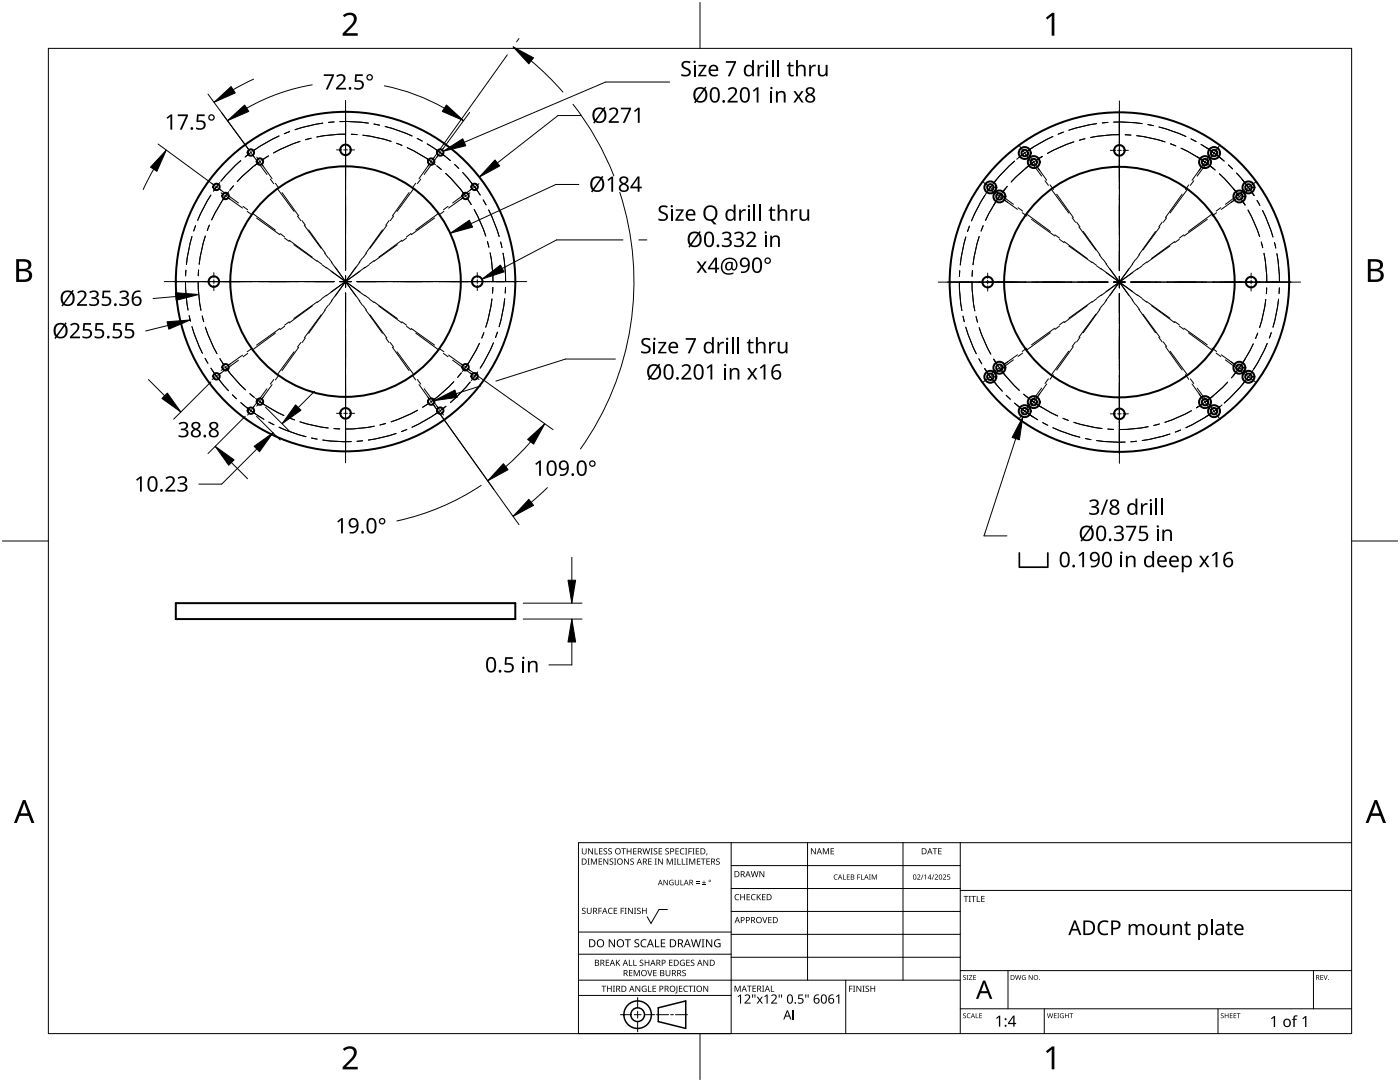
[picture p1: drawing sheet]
<svg xmlns="http://www.w3.org/2000/svg" width="279mm" height="216mm" viewBox="0 0 279 216" stroke-linecap="round" stroke-linejoin="round" font-family="sans-serif">
<g fill="none" stroke="#000" stroke-width=".4">
<path d="M35.1 120.4h67.7v3.1h-67.7z"/>
<circle cx="43.2" cy="37.3" r=".64"/>
<circle cx="45" cy="39.1" r=".64"/>
<circle cx="50.1" cy="30.4" r=".64"/>
<circle cx="51.9" cy="32.2" r=".64"/>
<circle cx="69" cy="29.9" r="1.05"/>
<circle cx="86.1" cy="32.2" r=".64"/>
<circle cx="87.9" cy="30.4" r=".64"/>
<circle cx="92.9" cy="39.1" r=".64"/>
<circle cx="94.7" cy="37.3" r=".64"/>
<circle cx="197.6" cy="37.4" r="1.19"/>
<circle cx="197.6" cy="37.4" r=".64"/>
<circle cx="199.5" cy="39.2" r="1.19"/>
<circle cx="199.5" cy="39.2" r=".64"/>
<circle cx="204.5" cy="30.5" r="1.19"/>
<circle cx="204.5" cy="30.5" r=".64"/>
<circle cx="206.3" cy="32.3" r="1.19"/>
<circle cx="206.3" cy="32.3" r=".64"/>
<circle cx="223.4" cy="30" r="1.05"/>
<circle cx="240.5" cy="32.3" r="1.19"/>
<circle cx="240.5" cy="32.3" r=".64"/>
<circle cx="242.3" cy="30.5" r="1.19"/>
<circle cx="242.3" cy="30.5" r=".64"/>
<circle cx="247.3" cy="39.2" r="1.19"/>
<circle cx="247.3" cy="39.2" r=".64"/>
<circle cx="249.2" cy="37.4" r="1.19"/>
<circle cx="249.2" cy="37.4" r=".64"/>
<circle cx="42.7" cy="56.2" r="1.05"/>
<circle cx="69" cy="56.2" r="23"/>
<circle cx="69" cy="56.2" r="33.9"/>
<circle cx="95.2" cy="56.2" r="1.05"/>
<circle cx="197.1" cy="56.3" r="1.05"/>
<circle cx="223.4" cy="56.3" r="33.9"/>
<circle cx="223.4" cy="56.3" r="23"/>
<circle cx="249.7" cy="56.3" r="1.05"/>
<circle cx="43.2" cy="75.1" r=".64"/>
<circle cx="45" cy="73.3" r=".64"/>
<circle cx="92.9" cy="73.3" r=".64"/>
<circle cx="94.7" cy="75.1" r=".64"/>
<circle cx="197.6" cy="75.2" r="1.19"/>
<circle cx="197.6" cy="75.2" r=".64"/>
<circle cx="199.4" cy="73.4" r="1.19"/>
<circle cx="199.4" cy="73.4" r=".64"/>
<circle cx="247.3" cy="73.4" r="1.19"/>
<circle cx="247.3" cy="73.4" r=".64"/>
<circle cx="249.2" cy="75.2" r="1.19"/>
<circle cx="249.2" cy="75.2" r=".64"/>
<circle cx="50.1" cy="81.9" r=".64"/>
<circle cx="51.9" cy="80.1" r=".64"/>
<circle cx="69" cy="82.5" r="1.05"/>
<circle cx="86.1" cy="80.1" r=".64"/>
<circle cx="87.9" cy="81.9" r=".64"/>
<circle cx="204.5" cy="82" r="1.19"/>
<circle cx="204.5" cy="82" r=".64"/>
<circle cx="206.3" cy="80.2" r="1.19"/>
<circle cx="206.3" cy="80.2" r=".64"/>
<circle cx="223.4" cy="82.6" r="1.05"/>
<circle cx="240.5" cy="80.2" r="1.19"/>
<circle cx="240.5" cy="80.2" r=".64"/>
<circle cx="242.3" cy="82" r="1.19"/>
<circle cx="242.3" cy="82" r=".64"/>
</g>
<path d="M9.7 9.7h260v196.5h-260z" fill="none" stroke="#000" stroke-width=".2"/>
<path d="M139.7 .5v9.2M.5 108h9.2M269.7 108h9.2M139.7 206.2v9.2" fill="none" stroke="#000" stroke-width=".2"/>
<g fill="#000">
<path d="M68.4 3.1a1.64 1.64 0 0 1 2.8 .4 2.52 2.52 0 0 1-1.2 2.2l-.9 .9h2.3v.5h-3v-.4l1.2-1.2a1.95 1.95 0 0 0 .9-2.2 1.23 1.23 0 0 0-1.8 .1zM208.7 3.5l1.3-.9h.4v4.5h-.5v-4l-.9 .8zM68.4 209.3a1.64 1.64 0 0 1 2.8 .4 2.52 2.52 0 0 1-1.2 2.2l-.9 1h2.3v.5h-3v-.5l1.2-1.2a1.95 1.95 0 0 0 .9-2.1 1.23 1.23 0 0 0-1.8 .1zM208.7 209.8l1.3-1h.4v4.6h-.5v-4l-.9 .7z"/>
<path d="M3.2 51.7h1.3a1.28 1.28 0 0 1 1.7 1.3 1.04 1.04 0 0 1-.8 .9 1.23 1.23 0 0 1 1 1.5 1.23 1.23 0 0 1-1.6 .9h-1.6zM3.8 54.1v1.7h.9a.86 .86 0 0 0 1.1-.9 .86 .86 0 0 0-1.1-.8zM3.8 52.2v1.4h.8a.78 .78 0 0 0 1.1-.7 .78 .78 0 0 0-1.1-.7z"/>
<path d="M273 51.7h1.3a1.28 1.28 0 0 1 1.7 1.3 1.04 1.04 0 0 1-.9 .9 1.23 1.23 0 0 1 1 1.5 1.23 1.23 0 0 1-1.5 .9h-1.6zM273.6 54.1v1.7h.9a.86 .86 0 0 0 1.1-.9 .86 .86 0 0 0-1.2-.8zM273.6 52.2v1.4h.8a.78 .78 0 0 0 1-.7 .78 .78 0 0 0-1.1-.7z"/>
<path d="M4.6 159.6h.5l1.8 4.6h-.6l-.6-1.4h-1.8l-.5 1.4h-.6zM4.8 160.2l-.7 2.1h1.4z"/>
<path d="M274.3 159.6h.5l1.8 4.6h-.6l-.5-1.4h-1.8l-.6 1.4h-.6zM274.6 160.2l-.7 2.1h1.4z"/>
</g>
<g fill="none" stroke="#000" stroke-width=".2">
<path d="M145.9 168.1v38.1h-30.5v-38.1h154.3M145.9 172.7h45.7M145.9 177.3h45.7M161.2 168.1v27.5M180.2 168.1v27.5M191.6 168.1v38.1M191.6 177.7h78.1M115.4 198.6h30.5M115.4 195.6h76.2M115.4 190.4h30.5M115.4 186h30.5M127.3 199v2.1"/>
<path d="M133.2 181.5h-1.7l-1.6 2.8-.7-1.4M145.9 181.9h45.7M145.9 186.4h45.7M145.9 191h45.7M168.8 195.6v10.6M191.6 193.7h78.1M201.2 193.7v7.6M262.1 193.7v7.6M123.8 202.5h2.1M126.6 202.5h1.3M127.3 201.8v1.4M127.3 203.8v2.1"/>
<path d="M128.6 202.5h2.1M131 202.5h2.4M133.8 202.5h.6M134.8 202.5h2.4M191.6 201.3h78.1M208.4 201.3v4.9M243.1 201.3v4.9"/>
</g>
<g fill="#000">
<path d="M116.1 169.3h.2v.8a.32 .32 0 0 0 .3 .3 .32 .32 0 0 0 .3-.3v-.8h.2v.8a.47 .47 0 0 1-.5 .4 .47 .47 0 0 1-.5-.5zM117.3 171.3h.4l-.1 .1v1l.1 .1h-.4l.1-.1v-1zM117.4 169.3h.2l.6 1v-1h.1v1.2h-.1l-.7-1v1h-.1zM117.9 171.3h.3l.3 1 .4-1h.2v1.2h-.1v-1l-.4 1h-.1l-.4-1v1h-.2zM118.7 169.3h.1v1h.6v.2h-.7zM119.5 171.3h.7v.1h-.6v.4h.5v.2h-.5v.4h.6v.1h-.7zM119.6 169.3h.6v.1h-.5v.4h.5v.1h-.5v.4h.5v.2h-.6zM120.5 169.4l.4-.1h.3l-.1 .1a.25 .25 0 0 0-.4-.1 .25 .25 0 0 0 0 .4 .4 .4 0 0 1 .5 .3 .4 .4 0 0 1-.3 .5 .4 .4 0 0 1-.5-.2h.2a.27 .27 0 0 0 .4-.1 .27 .27 0 0 0-.3-.3l-.2-.2zM120.4 171.3h.2l.6 1v-1h.2v1.2h-.2l-.6-1v1h-.2zM121.4 169.4l.5-.1h.2v.1a.25 .25 0 0 0-.4-.1 .25 .25 0 0 0 0 .4 .4 .4 0 0 1 .4 .3 .4 .4 0 0 1-.2 .5 .4 .4 0 0 1-.5-.2h.1a.27 .27 0 0 0 .5-.1 .27 .27 0 0 0-.4-.3l-.2-.2zM121.7 171.4l.4-.1 .3 .1-.1 .1a.25 .25 0 0 0-.4-.1 .25 .25 0 0 0 0 .4 .4 .4 0 0 1 .5 .3 .4 .4 0 0 1-.3 .5 .4 .4 0 0 1-.5-.3l.2 .1a.27 .27 0 0 0 .4-.2 .27 .27 0 0 0-.3-.3l-.2-.2zM122.5 171.3h.5l-.2 .1v1l.2 .1h-.5l.2-.1v-1z"/>
<path d="M124 169.3h.9v.1h-.4v1.1h-.1v-1.1h-.4zM124.6 171.3h.1l.7 1v-1h.1v1.2h-.2l-.6-1v1h-.1zM125.1 169.3h.1v.5h.7v-.5h.1v1.2h-.1v-.6h-.7v.6h-.1zM125.8 171.4l.5-.1 .2 .1v.1a.25 .25 0 0 0-.4-.1 .25 .25 0 0 0 0 .4 .4 .4 0 0 1 .4 .3 .4 .4 0 0 1-.2 .5 .4 .4 0 0 1-.5-.3l.1 .1a.27 .27 0 0 0 .5-.2 .27 .27 0 0 0-.4-.3l-.2-.2zM126.4 169.3h.6v.1h-.5v.4h.5v.1h-.5v.4h.5v.2h-.6zM128.2 169.3h.2l.2 1 .3-1h.2l.2 1 .3-1h.1l-.3 1.2h-.1l-.3-1.1-.3 1.1h-.2zM129.4 171.3h.6v.1h-.5v.4h.5v.2h-.5v.4h.5v.1h-.6zM129.8 169.3h.5l-.2 .1v1l.2 .1h-.5l.2-.1v-1zM130.7 171.3h.4l-.1 .1v1l.1 .1h-.4l.1-.1v-1zM130.5 169.4l.4-.1h.3l-.1 .1a.25 .25 0 0 0-.4-.1 .25 .25 0 0 0 0 .4 .4 .4 0 0 1 .5 .3 .4 .4 0 0 1-.3 .5 .4 .4 0 0 1-.5-.2h.2a.27 .27 0 0 0 .4-.1 .27 .27 0 0 0-.3-.3l-.2-.2zM131.4 169.3h.7v.1h-.5v.4h.5v.1h-.5v.4h.5v.2h-.7zM131.3 171.3h.2l.7 1-.1-1h.2v1.2h-.2l-.6-1v1h-.2z"/>
<path d="M132.4 175.6h.2l.6 .9v-.9h.1v1h-.2l-.6-.9v.9h-.1zM132.8 169.4l.4-.1h.3l-.1 .1a.25 .25 0 0 0-.3-.1 .25 .25 0 0 0 0 .4 .4 .4 0 0 1 .4 .3 .4 .4 0 0 1-.3 .5 .4 .4 0 0 1-.4-.2h.1a.27 .27 0 0 0 .5-.1 .27 .27 0 0 0-.4-.3l-.2-.2zM133.1 171.3h.2l.4 1 .4-1h.2v1.2h-.2v-1l-.4 1h-.1l-.4-1v1h-.1zM133.7 175.7l.5-.2 .2 .1v.1a.45 .45 0 0 0-.7 .4 .45 .45 0 0 0 .6 .4v-.3h-.2v-.1h.3v.5a.6 .6 0 0 1-.8-.1 .6 .6 0 0 1 .1-.8zM134.5 171.3h.4l-.1 .1v1l.1 .1h-.4l.2-.1v-1zM135.2 171.3h.1v1.1h.6v.1h-.7zM134.8 169.3h.7v.1h-.6v.4h.5v.1h-.5v.4h.6v.2h-.7zM134.7 175.6h.1v.7a.28 .28 0 0 0 .3 .2 .28 .28 0 0 0 .3-.2v-.7h.1v.7a.42 .42 0 0 1-.4 .4 .42 .42 0 0 1-.4-.4zM135.8 175.6h.1v.9h.5v.1h-.6zM136.1 171.3h.1v1.1h.6v.1h-.7zM135.8 169.4l.5-.2 .3 .1-.1 .1a.49 .49 0 0 0-.7 .5 .49 .49 0 0 0 .8 .4 .52 .52 0 0 1-.7 .1 .52 .52 0 0 1-.2-.6zM136.7 169.3h.5l-.2 .1v1l.2 .1h-.5l.2-.1v-1z"/>
<path d="M136.9 171.3h.4l-.1 .1v1l.1 .1h-.4l.1-.1v-1zM137.4 169.3h.7v.1h-.6v.4h.5v.2h-.5v.5h-.1zM137.5 171.3h.3l.3 1 .4-1h.3v1.2h-.2v-1l-.4 1h-.1l-.4-1v1h-.2zM138.2 169.3h.4l-.1 .1v1l.1 .1h-.4l.1-.1v-1zM138.9 176.2h.7v.1h-.7zM138.9 175.9h.7v.1h-.7zM138.9 169.3h.6v.1h-.5v.4h.5v.1h-.5v.4h.5v.2h-.6zM139.1 171.3h.7v.1h-.6v.4h.5v.2h-.5v.4h.6v.1h-.7zM140.1 176.5h.8v.1h-.8zM139.9 171.3h.9v.1h-.4v1.1h-.1v-1.1h-.4zM140.4 175.7h.2v.3h.3v.2h-.3v.3h-.2v-.3h-.3v-.2h.3zM141 170.3h.2l-.3 .4z"/>
<path d="M141 171.3h.7v.1h-.6v.4h.5v.2h-.5v.4h.6v.1h-.7zM143 171.4l.4-.1 .2 .1v.1a.25 .25 0 0 0-.4-.1 .25 .25 0 0 0 0 .4 .4 .4 0 0 1 .5 .3 .4 .4 0 0 1-.3 .5 .4 .4 0 0 1-.5-.3l.2 .1a.27 .27 0 0 0 .4-.2 .27 .27 0 0 0-.3-.3l-.3-.2zM146.8 178.6l.4-.2 .3 .1v.1a.49 .49 0 0 0-.7 .4 .49 .49 0 0 0 .7 .5 .52 .52 0 0 1-.7 0 .52 .52 0 0 1-.2-.6zM147.7 178.4h.2v.5h.6v-.5h.2v1.2h-.2v-.5h-.6v.5h-.2zM149 178.4h.7v.1h-.5v.4h.4v.2h-.4v.4h.5v.1h-.7zM150 178.6l.5-.2 .3 .1-.1 .1a.49 .49 0 0 0-.7 .4 .49 .49 0 0 0 .8 .5 .52 .52 0 0 1-.7 0 .52 .52 0 0 1-.2-.6zM149.8 173.8h.2l.2 1.1 .3-1.1h.2l.3 1.1 .2-1.1h.2l-.3 1.2h-.2l-.3-1-.3 1h-.1zM151 178.4h.2v.6l.5-.6h.2l-.5 .5 .5 .7h-.2l-.4-.6-.1 .6h-.2zM151.6 173.8h.1l.7 1v-1h.1v1.2h-.2l-.6-1v1h-.1zM152.1 178.4h.7v.1h-.6v.4h.5v.2h-.5v.4h.6v.1h-.7zM161.8 169.3h.2l.7 1v-1h.1v1.2h-.2l-.6-1v1h-.2zM164.2 169.3h.2l.4 .9 .4-.9h.2v1.2h-.1v-1.1l-.4 1.1h-.1l-.4-1.1v1.1h-.2z"/>
<path d="M165.8 169.3h.6v.1h-.5v.4h.5v.1h-.5v.4h.5v.2h-.6zM166.5 174.6l.5-.1h.2l-.1 .2a.41 .41 0 0 0-.6 .3 .41 .41 0 0 0 .6 .4 .48 .48 0 0 1-.7-.1 .48 .48 0 0 1 .1-.7zM168.3 174.5h.1v.9h.4v.1h-.5zM169 174.5h.6v.1h-.5v.3h.4v.1h-.4v.4h.5v.1h-.6zM171.1 174.5h.6v.1h-.5v.4h.4v.1h-.4v.4h-.1zM171.8 174.5h.2v.9h.4v.1h-.6zM173.4 174.5h.4l-.1 .1v.8l.1 .1h-.4l.1-.1v-.8zM174 174.5h.2l.3 .8 .3-.8h.2v1h-.1v-.9l-.5 .9-.3-.9v.9h-.1zM183 174.6a.37 .37 0 0 1 .6 0 .37 .37 0 0 1-.2 .6l-.2 .2h.5v.1h-.7l.3-.4a.27 .27 0 0 0 .3-.3 .27 .27 0 0 0-.4-.2zM184.2 174.5h.1l-.4 1h-.1zM184.4 174.7l.4-.2v1h-.1v-.9l-.2 .2zM186.3 174.5h.2l-.4 1h-.1z"/>
<path d="M186.1 169.3h.9v.1h-.3v1.1h-.2v-1.1h-.4zM186.5 174.6a.37 .37 0 0 1 .6 0 .37 .37 0 0 1-.2 .6l-.2 .2h.5v.1h-.7l.3-.4a.27 .27 0 0 0 .3-.3 .27 .27 0 0 0-.4-.2zM187.2 169.3h.7v.1h-.5v.4h.5v.1h-.5v.4h.5v.2h-.7zM188.2 174.6a.37 .37 0 0 1 .6 0 .37 .37 0 0 1-.3 .6l-.2 .2h.5v.1h-.6l.2-.4a.27 .27 0 0 0 .3-.3 .27 .27 0 0 0-.4-.2zM189.1 174.5h.5v.1h-.4v.3a.34 .34 0 0 1 .4 .2 .34 .34 0 0 1-.1 .4 .34 .34 0 0 1-.5-.1 .27 .27 0 0 0 .4 .1 .27 .27 0 0 0 .1-.4 .27 .27 0 0 0-.4-.1zM192.3 178.8h.9v.1h-.3v1.1h-.2v-1.1h-.4zM193.3 178.8h.5l-.2 .1v1l.2 .1h-.5l.2-.1v-1zM193.8 178.8h1v.1h-.4v1.1h-.2v-1.1h-.4zM194.9 178.8h.2v1.1h.5v.1h-.7zM195.8 178.8h.7v.1h-.5v.4h.5v.1h-.5v.5h.5v.1h-.7zM116.2 181.3l.4-.2 .3 .1-.1 .1a.25 .25 0 0 0-.4-.1 .25 .25 0 0 0 0 .4 .4 .4 0 0 1 .5 .3 .4 .4 0 0 1-.3 .5 .4 .4 0 0 1-.5-.2h.2a.27 .27 0 0 0 .4-.1 .27 .27 0 0 0-.3-.3l-.2-.2zM117.1 181.1h.2v.8a.32 .32 0 0 0 .3 .3 .32 .32 0 0 0 .3-.3v-.8h.2v.8a.47 .47 0 0 1-.5 .5 .47 .47 0 0 1-.5-.5z"/>
<path d="M119.4 181.1h.7v.2h-.5v.4h.5v.1h-.5v.6h-.2zM120 196.7h1v.1h-.4v1.1h-.2v-1.1h-.4zM120.9 191.5h.7v.1h-.6v.4h.5v.2h-.5v.4h.6v.1h-.7zM121.5 181.3l.4-.2 .4 .1-.1 .1a.49 .49 0 0 0-.7 .5 .49 .49 0 0 0 .7 .4 .52 .52 0 0 1-.6 .1 .52 .52 0 0 1-.3-.6zM121.1 196.7h.2v.5h.6v-.5h.2v1.2h-.2v-.6h-.6v.6h-.2zM121.5 187.4h.2l.9 1.3v-1.3h.1v1.6h-.2l-.8-1.3v1.3h-.2zM122.3 196.7h.4l-.1 .1v1l.1 .1h-.4l.2-.1v-1zM122.5 181.1h.7v.2h-.6v.4h.5v.1h-.5v.4h.6v.2h-.7zM122.9 191.5h.2v.6l.5-.6h.2l-.5 .5 .5 .7h-.2l-.4-.6-.1 .6h-.2zM123.9 181.1h.6v.2h-.5v.4h.5v.1h-.5v.6h-.1zM124.7 181.1h.4l-.2 .2v.9l.2 .2h-.4l.1-.2v-.9zM124.7 187.4h1.2v.2h-.5v1.4h-.2v-1.4h-.5z"/>
<path d="M125.5 191.5h.2v1.1h.5v.1h-.7zM125.5 193.6h.7v.1h-.5v.4h.5v.1h-.5v.4h.5v.2h-.7zM125.3 181.1h.2l.7 1.1-.1-1.1h.2v1.3h-.2l-.6-1v1h-.2zM126.4 191.5h.1v1.1h.6v.1h-.7zM126.5 181.1h.5l-.2 .2v.9l.2 .2h-.5l.2-.2v-.9zM126.5 193.6h.2l.4 1 .4-1h.2v1.2h-.2v-1.1l-.4 1.1h-.1l-.4-1.1v1.1h-.1zM126.7 187.6l.3-.2 .6 .1-.2 .1a.33 .33 0 0 0-.6 .2 .33 .33 0 0 0 .4 .4 .47 .47 0 0 1 .4 .6 .47 .47 0 0 1-.7 .2h-.3v-.2h.2a.35 .35 0 0 0 .6-.2 .35 .35 0 0 0-.5-.4l-.3-.2zM126.8 196.7h.2l.6 1v-1h.2v1.2h-.2l-.7-1 .1 1h-.2zM127.2 181.3l.4-.2 .3 .1-.1 .1a.25 .25 0 0 0-.4-.1 .25 .25 0 0 0 0 .4 .4 .4 0 0 1 .5 .3 .4 .4 0 0 1-.3 .5 .4 .4 0 0 1-.5-.2h.2a.27 .27 0 0 0 .4-.1 .27 .27 0 0 0-.3-.3l-.2-.2zM127.7 191.6l.4-.1 .3 .1-.1 .1a.25 .25 0 0 0-.3-.1 .25 .25 0 0 0 0 .4 .4 .4 0 0 1 .4 .3 .4 .4 0 0 1-.3 .5 .4 .4 0 0 1-.4-.3l.1 .1a.27 .27 0 0 0 .5-.2 .27 .27 0 0 0-.4-.3l-.2-.2zM128 187.6l.6-.2 .4 .1-.1 .2a.63 .63 0 0 0-.9 .5 .63 .63 0 0 0 1 .6v.2a.83 .83 0 0 1-1.1-.3 .83 .83 0 0 1 .1-1.1zM128.2 196.8l.6-.1 .2 .1v.1a.5 .5 0 0 0-.8 .4 .5 .5 0 0 0 .7 .5v-.4h-.3v-.1h.4v.6a.66 .66 0 0 1-.8-.2 .66 .66 0 0 1 0-.9z"/>
<path d="M128.1 181.1h.2v.6h.6v-.6h.2v1.3h-.2v-.6h-.6v.6h-.2zM129.2 193.6h.1l.4 1 .3-1h.2l-.4 1.2h-.2zM129.3 196.7h.2v1.1h.5v.1h-.7zM128.7 191.5h.1v.5h.6v-.5h.2v1.2h-.2v-.5h-.6v.5h-.1zM130.7 187.4h.2v1.4h.7v.2h-.9zM130.2 196.7h.7v.1h-.5v.4h.5v.1h-.5v.5h.5v.1h-.7zM130.4 193.6h.6v.1h-.5v.4h.5v.1h-.5v.4h.5v.2h-.6zM131.9 187.4h.9v.2h-.7v.5h.6v.2h-.6v.5h.7v.2h-.9zM132.8 193.6h.2v.7a.32 .32 0 0 0 .3 .4 .32 .32 0 0 0 .3-.4v-.7h.2v.7a.47 .47 0 0 1-.5 .5 .47 .47 0 0 1-.5-.5zM133.5 191.5h.7v.1h-.5v.4h.5v.2h-.5v.4h.5v.1h-.7zM135 196.7h.2v1.3l-.1 .2h-.3l-.1-.1 .3-.2zM135.5 196.7h.7v.1h-.5v.4h.4v.1h-.4v.5h.5v.1h-.7z"/>
<path d="M135.8 191.7l.5-.2 .4 .1-.1 .1a.5 .5 0 0 0-.8 .4 .5 .5 0 0 0 .7 .5v-.4h-.2v-.1h.4v.6a.66 .66 0 0 1-.9-.1 .66 .66 0 0 1 0-.9zM136.2 193.7l.4-.2 .3 .1-.1 .1a.25 .25 0 0 0-.4-.1 .25 .25 0 0 0 0 .4 .4 .4 0 0 1 .5 .3 .4 .4 0 0 1-.3 .5 .4 .4 0 0 1-.5-.2h.2a.27 .27 0 0 0 .5-.1 .27 .27 0 0 0-.4-.3l-.2-.2zM136.5 196.8l.5-.1 .3 .1-.1 .1a.49 .49 0 0 0-.7 .4 .49 .49 0 0 0 .8 .4 .52 .52 0 0 1-.7 .1 .52 .52 0 0 1-.2-.6zM137 191.5h.6v.1h-.5v.4h.5v.2h-.5v.4h.5v.1h-.6zM137.4 196.7h.9v.1h-.4v1.1h-.1v-1.1h-.4zM137.9 191.6l.4-.1 .3 .1-.1 .1a.25 .25 0 0 0-.4-.1 .25 .25 0 0 0 0 .4 .4 .4 0 0 1 .5 .3 .4 .4 0 0 1-.3 .5 .4 .4 0 0 1-.5-.3l.2 .1a.27 .27 0 0 0 .4-.2 .27 .27 0 0 0-.3-.3l-.2-.2zM138.4 196.7h.4l-.1 .1v1l.1 .1h-.4l.1-.1v-1zM137.9 187.4h.2l.3 1.4 .4-1.4h.2l.4 1.4 .3-1.4h.2l-.4 1.6h-.2l-.4-1.3-.4 1.3h-.2zM140 187.4h.6l-.2 .2v1.3l.2 .1h-.6l.2-.1v-1.3zM140.4 196.7h.1l.7 1v-1h.1v1.2h-.1l-.7-1v1h-.1zM140.4 191.5h.2l.6 1v-1h.1v1.2h-.1l-.7-1v1h-.1zM140.9 187.4h.2l.9 1.3v-1.3h.1v1.6h-.2l-.8-1.3v1.3h-.2z"/>
<path d="M142.7 187.6l.7-.2 .4 .1-.1 .2a.65 .65 0 0 0-1 .5 .65 .65 0 0 0 .9 .6v-.4h-.3v-.2h.5v.7a.86 .86 0 0 1-1.1-.1 .86 .86 0 0 1 0-1.2zM146.6 196.7h.2l.4 1 .4-1h.2v1.2h-.1v-1.1l-.4 1.1h-.2l-.4-1.1v1.1h-.1zM149.1 196.7h.9v.1h-.4v1.1h-.1v-1.1h-.4zM150.1 198.4h.2v.7h-.2zM150.5 198.4h.3l-.1 .7h-.1zM150.2 196.7h.7v.1h-.6v.4h.5v.1h-.5v.5h.6v.1h-.7zM151 198.9h.3l.3 .5 .4-.5h.2l-.4 .7 .5 .7h-.3l-.4-.6-.3 .6h-.3l.5-.7zM152.1 183h.2l.3 1 .4-1h.1l-.4 1.2h-.1zM152.1 196.7h.4l-.1 .1v1l.1 .1h-.4l.1-.1v-1zM153.8 196.7h.2v1.1h.5v.1h-.7zM153.3 183h.7v.1h-.5v.4h.5v.1h-.5v.5h.5v.1h-.7zM155.4 198.4h.2v.7h-.2z"/>
<path d="M155.9 198.4h.2l-.1 .7h-.1zM159.3 198.4h1v.2h-.8v.6a.62 .62 0 0 1 .9 .6 .62 .62 0 0 1-1 .5l-.2-.1v-.2h.1a.45 .45 0 0 0 .7 0 .45 .45 0 0 0-.1-.6l-.6-.1zM160.7 198.4h.2v.7h-.2zM161.2 198.4h.2l-.1 .7h-.1zM169.5 196.7h.6v.1h-.5v.5h.5v.1h-.5v.5h-.1zM170.2 196.7h.5l-.2 .1v1l.2 .1h-.5l.2-.1v-1zM170.9 196.7h.2l.6 1v-1h.2v1.2h-.2l-.6-1v1h-.2zM172.1 196.7h.5l-.2 .1v1l.2 .1h-.5l.2-.1v-1zM172.8 196.8l.4-.1h.2v.2a.25 .25 0 0 0-.4-.1 .25 .25 0 0 0 0 .4 .4 .4 0 0 1 .5 .3 .4 .4 0 0 1-.3 .4 .4 .4 0 0 1-.5-.2l.2 .1a.27 .27 0 0 0 .4-.2 .27 .27 0 0 0-.3-.3l-.3-.2zM173.7 196.7h.2v.5h.6v-.5h.2v1.2h-.2v-.6h-.6v.6h-.2zM192.2 194.7l.4-.1h.2l-.1 .1a.24 .24 0 0 0-.3 0 .24 .24 0 0 0-.1 .3 .24 .24 0 0 0 .4 .1 .31 .31 0 0 1 0 .4 .31 .31 0 0 1-.5-.1 .24 .24 0 0 0 .3 .1 .24 .24 0 0 0 .1-.3l-.4-.3zM192.9 194.6h.4l-.1 .1v.7l.1 .1h-.4l.1-.1v-.7z"/>
<path d="M193.4 194.6h.6l-.5 .8h.6v.1h-.7l.5-.8h-.5zM194.2 194.6h.6v.1h-.4v.3h.4v.1h-.4v.3h.4v.1h-.6zM202.6 194.6h.1l.2 .8 .2-.8h.2l.2 .8 .2-.8h.1l-.2 .9h-.2l-.2-.8-.2 .8h-.2zM204 194.7l.4-.1h.3l-.1 .1a.4 .4 0 0 0-.6 .4 .4 .4 0 0 0 .6 .3v-.3l-.2-.1h.3v.5a.53 .53 0 0 1-.7-.1 .53 .53 0 0 1 0-.7zM205.3 194.6h.1l.6 .8v-.8h.1v.9h-.2l-.5-.8v.8h-.1zM219.4 184a1.63 1.63 0 0 1 1.8-.2l-.1 .3a1.14 1.14 0 0 0-1.4 .1 1.14 1.14 0 0 0-.2 1.4 1.11 1.11 0 0 0 1.6 .6v.3a1.5 1.5 0 0 1-1.8-.3 1.5 1.5 0 0 1-.1-1.9zM225.2 184.4h.3l.1 .3a.83 .83 0 0 1 1.3 0 .78 .78 0 0 1 .9-.3 .78 .78 0 0 1 .6 .8v1.4h-.4v-1.4a.54 .54 0 0 0-.6-.5 .54 .54 0 0 0-.4 .7v1.2h-.4v-1.4a.55 .55 0 0 0-.7-.5 .55 .55 0 0 0-.3 .7v1.2h-.4zM231.5 184.4h.4v1.4a.59 .59 0 0 0 .7 .5 .59 .59 0 0 0 .4-.8v-1.1h.4v2.2h-.3l-.1-.3a.84 .84 0 0 1-.9 .3 .84 .84 0 0 1-.6-.8zM234.1 184.4h.2l.1 .3a.83 .83 0 0 1 .9-.3 .83 .83 0 0 1 .6 .8v1.4h-.4v-1.4a.59 .59 0 0 0-.7-.5 .59 .59 0 0 0-.4 .7v1.2h-.3zM236.8 183.9h.2v.5h.6v.3h-.6v1.2l.2 .4h.4v.3a.67 .67 0 0 1-1-.7v-1.2h-.3v-.2l.3-.1zM245.1 183.9h.3v.5h.6v.3h-.6v1.2l.2 .4h.4v.3a.67 .67 0 0 1-1-.7v-1.2h-.3v-.2l.3-.1zM263.5 194.6h.6v.1h-.5v.3h.4v.1h-.4v.3h.5v.1h-.6z"/>
<path d="M264.1 194.6h.2l.2 .8 .3-.8h.2l-.4 .9h-.1zM147.2 198.8l.7-.4v1.9h-.2v-1.6l-.4 .3zM148.6 198.6a.63 .63 0 0 1 1 0 .63 .63 0 0 1-.3 1l-.4 .5h.9v.2h-1.2v-.2l.6-.7a.43 .43 0 0 0 .2-.7 .43 .43 0 0 0-.7 .1zM152.5 198.8l.7-.4v1.9h-.2v-1.6l-.4 .3zM153.9 198.6a.63 .63 0 0 1 1 0 .63 .63 0 0 1-.3 1l-.4 .5h.9v.2h-1.2v-.2l.6-.7a.43 .43 0 0 0 .2-.7 .43 .43 0 0 0-.7 .1zM158.2 201.5h.2v1.9h-.2zM166.8 198.8l.7-.4v1.9h-.2v-1.6l-.4 .3zM192.2 202.3l.4-.1h.2l-.1 .1a.24 .24 0 0 0-.3 0 .24 .24 0 0 0-.1 .3 .24 .24 0 0 0 .4 .1 .31 .31 0 0 1 0 .5 .31 .31 0 0 1-.5-.2 .24 .24 0 0 0 .3 .1 .24 .24 0 0 0 .1-.3l-.4-.2zM193.1 202.3l.3-.1h.3l-.1 .1a.39 .39 0 0 0-.5 .4 .39 .39 0 0 0 .5 .3 .46 .46 0 0 1-.6 0 .46 .46 0 0 1 .1-.7zM194.7 202.2h.1v.8h.5v.2h-.6zM195.4 202.2h.6v.1h-.4v.3h.4v.1h-.4v.4h.4v.1h-.6zM198.8 203.1l.6-.4h.2v2.1h-.2v-1.9l-.5 .4z"/>
<path d="M209 202.2h.1l.2 .8 .2-.8h.1l.3 .8 .2-.8h.1l-.3 1h-.1l-.2-.9-.3 .9h-.1zM210.3 202.2h.6v.1h-.4v.3h.3v.1h-.3v.4h.4v.1h-.6zM211 202.2h.4l-.2 .1v.8l.2 .1h-.4l.1-.1v-.8zM211.6 202.3l.7-.1-.1 .1a.4 .4 0 0 0-.6 .4 .4 .4 0 0 0 .6 .3v-.2l-.2-.2h.3v.5a.53 .53 0 0 1-.7-.1 .53 .53 0 0 1 0-.7zM212.5 202.2h.2v.4h.5v-.4h.1v1h-.1v-.5h-.5v.5h-.2zM213.4 202.2h.8v.1h-.3v.9h-.2v-.9h-.3zM243.7 202.3l.3-.1h.2v.1a.24 .24 0 0 0-.3 0 .24 .24 0 0 0-.1 .3 .24 .24 0 0 0 .3 .1 .31 .31 0 0 1 0 .5 .31 .31 0 0 1-.5-.2 .24 .24 0 0 0 .4 .1 .24 .24 0 0 0 0-.3l-.3-.2zM244.4 202.2h.2v.4h.5v-.4h.1v1h-.1v-.5h-.5v.5h-.2zM245.4 202.2h.6v.1h-.4v.3h.4v.1h-.4v.4h.4v.1h-.6zM246.2 202.2h.5v.1h-.4v.3h.4v.1h-.4v.4h.4v.1h-.5zM246.8 202.2h.8v.1h-.3v.9h-.2v-.9h-.3zM253.7 203.2l.6-.5h.2v2.2h-.3v-1.9l-.4 .4z"/>
<path d="M258.2 202.7l.3-.1h.5l-.1 .3-.4-.1-.1 .2v.3h.4v.2h-.4v1.4h-.3v-1.4h-.3l.3-.2zM259.9 203.2l.6-.5h.2v2.2h-.2v-1.9l-.5 .4z"/>
<path d="M116.1 171.3h.4a.61 .61 0 0 1 .6 .6 .61 .61 0 0 1-.6 .6h-.4zM116.3 171.4v1h.1a.48 .48 0 0 0 .5-.5 .48 .48 0 0 0-.4-.5z"/>
<path d="M122.7 169.9a.61 .61 0 0 1 1.2 0 .61 .61 0 0 1-1.2 0zM122.9 169.9a.45 .45 0 0 0 .9 0 .45 .45 0 0 0-.9 0z"/>
<path d="M123.1 171.9a.61 .61 0 0 1 1.2 0 .61 .61 0 0 1-1.2 0zM123.3 171.9a.45 .45 0 0 0 .9 0 .45 .45 0 0 0-.9 0z"/>
<path d="M127.3 169.3h.3a.35 .35 0 0 1 .5 .2 .35 .35 0 0 1-.3 .4l.4 .6h-.2l-.3-.5h-.3v.5h-.1zM127.4 169.4v.4h.2a.23 .23 0 0 0 .3-.2 .23 .23 0 0 0-.3-.2z"/>
<path d="M127.5 171.3h.2l.4 1.2h-.1l-.2-.4h-.4l-.2 .4h-.1zM127.6 171.5l-.2 .5h.4z"/>
<path d="M128.3 171.3h.3a.35 .35 0 0 1 .5 .2 .35 .35 0 0 1-.3 .5l.4 .5h-.2l-.3-.5h-.2v.5h-.2zM128.5 171.4v.5h.1a.23 .23 0 0 0 .3-.2 .23 .23 0 0 0-.3-.3z"/>
<path d="M131.7 175.5h.1l.5 1.1h-.2l-.1-.3h-.4l-.2 .3h-.1zM131.8 175.7l-.2 .5h.3z"/>
<path d="M133.8 169.3h.3a.41 .41 0 0 1 .4 .5 .41 .41 0 0 1-.6 .2v.5h-.1zM133.9 169.4v.5a.29 .29 0 0 0 .5-.3 .29 .29 0 0 0-.5-.2z"/>
<path d="M136.9 175.5h.1l.4 1.1h-.1l-.1-.3h-.5l-.1 .3h-.1zM137 175.7l-.2 .5h.3z"/>
<path d="M137.6 175.6h.3a.31 .31 0 0 1 .4 .2 .31 .31 0 0 1-.2 .4l.3 .4h-.2l-.3-.4h-.2v.4h-.1zM137.7 175.7v.4h.2a.21 .21 0 0 0 .2-.2 .21 .21 0 0 0-.2-.2z"/>
<path d="M139.8 169.3h.4a.61 .61 0 0 1 .6 .6 .61 .61 0 0 1-.7 .6h-.3zM140 169.4v.9h.1a.48 .48 0 0 0 .5-.4 .48 .48 0 0 0-.4-.5z"/>
<path d="M141.4 175.8a.25 .25 0 0 1 .5 0 .25 .25 0 0 1-.5 0zM141.5 175.8a.15 .15 0 0 0 .3 0 .15 .15 0 0 0-.3 0z"/>
<path d="M141.9 171.3h.4a.35 .35 0 0 1 .4 .2 .35 .35 0 0 1-.2 .5l.3 .5h-.2l-.3-.5h-.2v.5h-.2zM142.1 171.4v.5h.2a.23 .23 0 0 0 .2-.2 .23 .23 0 0 0-.3-.3z"/>
<path d="M146.6 173.8h.4a.61 .61 0 0 1 .6 .6 .61 .61 0 0 1-.7 .6h-.3zM146.7 174v.9h.2a.48 .48 0 0 0 .5-.5 .48 .48 0 0 0-.5-.4z"/>
<path d="M147.8 173.8h.4a.35 .35 0 0 1 .4 .3 .35 .35 0 0 1-.2 .4l.3 .5h-.2l-.3-.5h-.2v.5h-.2zM148 174v.4h.2a.23 .23 0 0 0 .3-.2 .23 .23 0 0 0-.3-.2z"/>
<path d="M149.2 173.8h.1l.5 1.2h-.1l-.2-.3h-.5l-.1 .3h-.2zM149.3 174l-.2 .5h.4z"/>
<path d="M153 178.4h.4a.61 .61 0 0 1 .6 .6 .61 .61 0 0 1-.6 .6h-.4zM153.2 178.5v1h.1a.48 .48 0 0 0 .5-.5 .48 .48 0 0 0-.4-.5z"/>
<path d="M163.4 169.2h.2l.5 1.3h-.2l-.2-.4h-.4l-.2 .4h-.1zM163.5 169.4l-.2 .6h.4z"/>
<path d="M167.6 174.5h.1l.4 1h-.1l-.1-.3h-.4l-.2 .3h-.1zM167.7 174.6l-.2 .5h.3z"/>
<path d="M169.8 174.5h.3a.26 .26 0 0 1 .4 .1 .26 .26 0 0 1-.2 .4 .28 .28 0 0 1 .2 .3 .28 .28 0 0 1-.3 .2h-.4zM169.9 175v.4h.2a.19 .19 0 0 0 .3-.2 .19 .19 0 0 0-.3-.2zM169.9 174.6v.3h.2a.17 .17 0 0 0 .2-.1 .17 .17 0 0 0-.2-.2z"/>
<path d="M172.8 174.5h.2l.4 1h-.2l-.1-.3h-.4l-.1 .3h-.2zM172.9 174.6l-.2 .5h.4z"/>
<path d="M182.3 174.6h.4l.2 .5a.38 .38 0 0 1-.5 .4 .38 .38 0 0 1-.2-.6zM182.4 174.6v.1a.39 .39 0 0 0-.1 .4 .39 .39 0 0 0 .4 .3 .4 .4 0 0 0 .1-.5 .4 .4 0 0 0-.4-.3z"/>
<path d="M184 169.3h.3a.61 .61 0 0 1 .6 .6 .61 .61 0 0 1-.6 .6h-.3zM184.1 169.4v.9h.2a.48 .48 0 0 0 .5-.4 .48 .48 0 0 0-.5-.5z"/>
<path d="M185.6 174.5h.2v.7h.1l-.1 .3h-.2v-.2h-.4zM185.6 174.6l-.3 .6h.3z"/>
<path d="M185.5 169.2h.1l.5 1.3h-.1l-.2-.4h-.5l-.1 .4h-.2zM185.6 169.4l-.2 .6h.4z"/>
<path d="M187.5 174.6h.4l.1 .5a.38 .38 0 0 1-.4 .4 .38 .38 0 0 1-.2-.6zM187.6 174.6l-.1 .1a.39 .39 0 0 0-.1 .4 .39 .39 0 0 0 .4 .3 .4 .4 0 0 0 .2-.5 .4 .4 0 0 0-.4-.3z"/>
<path d="M118.4 181.1h.3a.35 .35 0 0 1 .4 .3 .35 .35 0 0 1-.2 .4l.3 .6h-.1l-.3-.5h-.3v.5h-.1zM118.5 181.3v.4h.2a.23 .23 0 0 0 .3-.2 .23 .23 0 0 0-.3-.2z"/>
<path d="M118.7 191.5h.4a.31 .31 0 0 1 .4 .2 .31 .31 0 0 1-.2 .4 .33 .33 0 0 1 .3 .4 .33 .33 0 0 1-.4 .2h-.5zM118.9 192.2v.4h.2a.23 .23 0 0 0 .3-.2 .23 .23 0 0 0-.3-.2zM118.9 191.6v.4h.2a.21 .21 0 0 0 .3-.2 .21 .21 0 0 0-.3-.2z"/>
<path d="M117.6 187.4h.5a.79 .79 0 0 1 .7 .8 .79 .79 0 0 1-.8 .8h-.4zM117.8 187.6v1.2h.2a.62 .62 0 0 0 .6-.6 .62 .62 0 0 0-.6-.6z"/>
<path d="M119.8 191.5h.4a.35 .35 0 0 1 .4 .3 .35 .35 0 0 1-.2 .4l.3 .5h-.2l-.3-.5h-.2v.5h-.2zM120 191.6v.5h.2a.23 .23 0 0 0 .3-.2 .23 .23 0 0 0-.3-.3z"/>
<path d="M119.3 187.6a.77 .77 0 0 1 1.1 .1 .77 .77 0 0 1-.2 1.1 .77 .77 0 0 1-1-.2l-.1-.6zM119.5 187.7a.63 .63 0 0 0-.2 .8 .63 .63 0 0 0 .8 .3 .63 .63 0 0 0 .2-.9 .63 .63 0 0 0-.8-.2z"/>
<path d="M120.6 181.1h.2l.4 1.3h-.1l-.2-.4h-.4l-.2 .4h-.1zM120.7 181.3l-.2 .6h.4z"/>
<path d="M122.1 191.5h.2l.5 1.2h-.2l-.1-.3h-.5l-.2 .3h-.1zM122.2 191.7l-.2 .5h.4z"/>
<path d="M123 196.7h.3a.35 .35 0 0 1 .4 .2 .35 .35 0 0 1-.2 .5l.3 .5h-.1l-.3-.5h-.3v.5h-.1zM123.1 196.8v.5h.2a.23 .23 0 0 0 .3-.3 .23 .23 0 0 0-.3-.2z"/>
<path d="M123.3 187.6a.77 .77 0 0 1 1.1 .1 .77 .77 0 0 1-.2 1.1 .77 .77 0 0 1-1.1-.2v-.6zM123.5 187.7a.63 .63 0 0 0-.2 .8 .63 .63 0 0 0 .8 .3 .63 .63 0 0 0 .2-.9 .63 .63 0 0 0-.8-.2z"/>
<path d="M124.5 193.6h.3a.35 .35 0 0 1 .4 .2 .35 .35 0 0 1-.2 .4l.3 .6h-.1l-.3-.5h-.3v.5h-.1zM124.6 193.7v.4h.2a.23 .23 0 0 0 .3-.2 .23 .23 0 0 0-.3-.2z"/>
<path d="M124 196.7h.4a.61 .61 0 0 1 .6 .6 .61 .61 0 0 1-.6 .6h-.4zM124.2 196.8v1h.2a.48 .48 0 0 0 .5-.5 .48 .48 0 0 0-.5-.5z"/>
<path d="M124.7 191.5h.2l.4 1.2h-.1l-.2-.3h-.4l-.2 .3h-.1zM124.8 191.7l-.2 .5h.4z"/>
<path d="M126 196.7h.2l.4 1.2h-.1l-.2-.4h-.4l-.2 .4h-.1zM126.1 196.8l-.2 .6h.4z"/>
<path d="M127.9 194.2a.61 .61 0 0 1 1.2 0 .61 .61 0 0 1-1.2 0zM128.1 194.2a.45 .45 0 0 0 .9 0 .45 .45 0 0 0-.9 0z"/>
<path d="M129.7 187.4h.2l.6 1.6h-.2l-.2-.5h-.6l-.2 .5h-.2zM129.8 187.6l-.3 .7h.5z"/>
<path d="M130.2 191.5h.2l.4 1.2h-.1l-.2-.3h-.4l-.2 .3h-.1zM130.3 191.7l-.2 .5h.4z"/>
<path d="M131 191.5h.3a.35 .35 0 0 1 .5 .3 .35 .35 0 0 1-.3 .4l.4 .5h-.2l-.3-.5h-.2v.5h-.2zM131.2 191.6v.5h.1a.23 .23 0 0 0 .3-.2 .23 .23 0 0 0-.3-.3z"/>
<path d="M131.8 193.6h.3a.31 .31 0 0 1 .4 .1 .31 .31 0 0 1-.2 .4 .33 .33 0 0 1 .3 .4 .33 .33 0 0 1-.4 .3h-.4zM131.9 194.2v.4h.3a.23 .23 0 0 0 .2-.2 .23 .23 0 0 0-.3-.2zM131.9 193.7v.4h.2a.21 .21 0 0 0 .3-.2 .21 .21 0 0 0-.3-.2z"/>
<path d="M131.6 196.7h.3a.41 .41 0 0 1 .5 .5 .41 .41 0 0 1-.6 .2v.5h-.2zM131.8 196.8v.5a.29 .29 0 0 0 .4-.2 .29 .29 0 0 0-.4-.3z"/>
<path d="M132.6 196.7h.4a.35 .35 0 0 1 .4 .2 .35 .35 0 0 1-.2 .5l.3 .5h-.2l-.3-.5h-.2v.5h-.2zM132.8 196.8v.5h.2a.23 .23 0 0 0 .3-.3 .23 .23 0 0 0-.3-.2z"/>
<path d="M132.1 191.5h.3a.41 .41 0 0 1 .4 .5 .41 .41 0 0 1-.6 .3v.4h-.1zM132.2 191.6v.5a.29 .29 0 0 0 .5-.2 .29 .29 0 0 0-.5-.3z"/>
<path d="M134.1 193.6h.3a.35 .35 0 0 1 .5 .2 .35 .35 0 0 1-.3 .4l.4 .6h-.2l-.3-.5h-.2v.5h-.2zM134.3 193.7v.4h.1a.23 .23 0 0 0 .3-.2 .23 .23 0 0 0-.3-.2z"/>
<path d="M133.6 197.3a.61 .61 0 0 1 1.2 0 .61 .61 0 0 1-1.2 0zM133.8 197.3a.45 .45 0 0 0 .9 0 .45 .45 0 0 0-.9 0z"/>
<path d="M133.7 187.4h.5a.79 .79 0 0 1 .7 .8 .79 .79 0 0 1-.8 .8h-.4zM133.9 187.6v1.2h.2a.62 .62 0 0 0 .6-.6 .62 .62 0 0 0-.6-.6z"/>
<path d="M135.2 193.6h.3a.35 .35 0 0 1 .4 .2 .35 .35 0 0 1-.2 .4l.3 .6h-.2l-.2-.5h-.3v.5h-.1zM135.3 193.7v.4h.2a.23 .23 0 0 0 .3-.2 .23 .23 0 0 0-.3-.2z"/>
<path d="M134.5 191.5h.4a.61 .61 0 0 1 .6 .6 .61 .61 0 0 1-.7 .6h-.3zM134.6 191.6v1h.2a.48 .48 0 0 0 .5-.5 .48 .48 0 0 0-.5-.5z"/>
<path d="M135.3 187.4h.4a.45 .45 0 0 1 .6 .3 .45 .45 0 0 1-.3 .6l.4 .7h-.2l-.4-.6h-.3v.6h-.2zM135.5 187.6v.6h.2a.3 .3 0 0 0 .4-.3 .3 .3 0 0 0-.4-.3z"/>
<path d="M137.1 187.4h.2l.6 1.6h-.2l-.2-.5h-.7l-.1 .5h-.2zM137.2 187.6l-.3 .7h.5z"/>
<path d="M139.6 191.5h.1l.5 1.2h-.2l-.1-.3h-.5l-.1 .3h-.2zM139.7 191.7l-.2 .5h.4z"/>
<path d="M138.9 197.3a.61 .61 0 0 1 1.2 0 .61 .61 0 0 1-1.2 0zM139.1 197.3a.45 .45 0 0 0 .9 0 .45 .45 0 0 0-.9 0z"/>
<path d="M141.7 191.5h.3a.61 .61 0 0 1 .6 .6 .61 .61 0 0 1-.6 .6h-.3zM141.8 191.6v1h.2a.48 .48 0 0 0 .5-.5 .48 .48 0 0 0-.5-.5z"/>
<path d="M147.1 183h.1l.5 1.2h-.2l-.1-.4h-.5l-.2 .4h-.1zM147.1 183.1l-.2 .6h.4z"/>
<path d="M147.8 183h.4a.41 .41 0 0 1 .4 .5 .41 .41 0 0 1-.6 .2v.5h-.2zM148 183.1v.5a.29 .29 0 0 0 .5-.2 .29 .29 0 0 0-.5-.3z"/>
<path d="M148.5 196.7h.1l.5 1.2h-.2l-.1-.4h-.5l-.2 .4h-.1zM148.5 196.8l-.2 .6h.4z"/>
<path d="M148.9 183h.3a.41 .41 0 0 1 .4 .5 .41 .41 0 0 1-.6 .2v.5h-.1zM149 183.1v.5a.29 .29 0 0 0 .5-.2 .29 .29 0 0 0-.5-.3z"/>
<path d="M149.9 183h.3a.35 .35 0 0 1 .5 .2 .35 .35 0 0 1-.3 .5l.4 .5h-.2l-.3-.5h-.2v.5h-.2zM150.1 183.1v.5h.1a.23 .23 0 0 0 .3-.3 .23 .23 0 0 0-.3-.2z"/>
<path d="M151.1 196.7h.4a.35 .35 0 0 1 .4 .2 .35 .35 0 0 1-.2 .5l.3 .5h-.2l-.3-.5h-.2v.5h-.2zM151.3 196.8v.5h.2a.23 .23 0 0 0 .2-.3 .23 .23 0 0 0-.2-.2z"/>
<path d="M150.8 183.6a.61 .61 0 0 1 1.2 0 .61 .61 0 0 1-1.2 0zM151.1 183.6a.45 .45 0 0 0 .9 0 .45 .45 0 0 0-.9 0z"/>
<path d="M153.1 196.7h.1l.5 1.2h-.2l-.1-.4h-.5l-.2 .4h-.1zM153.1 196.8l-.2 .6h.4z"/>
<path d="M154.3 183h.3a.61 .61 0 0 1 .6 .6 .61 .61 0 0 1-.6 .6h-.3zM154.4 183.1v1h.2a.48 .48 0 0 0 .5-.5 .48 .48 0 0 0-.5-.5z"/>
<path d="M157.3 198.5a.66 .66 0 0 1 .8 .1 .66 .66 0 0 1 .2 .7 .66 .66 0 0 1-.6 1 .66 .66 0 0 1-.7-1zM157.4 198.7a1 1 0 0 0 .3 1.4 .92 .92 0 0 0 0-1.5z"/>
<path d="M162.6 198.6l.3-.1a.31 .31 0 0 1 .5 .1l-.6 .1-.2 .6a.58 .58 0 0 1 .9 .2 .58 .58 0 0 1-.3 .8 .58 .58 0 0 1-.8-.5v-.7zM162.6 199.7a.4 .4 0 0 0 .8 0 .4 .4 0 0 0-.8 0z"/>
<path d="M164 198.5a.66 .66 0 0 1 .8 .1 .66 .66 0 0 1 .2 .7 .66 .66 0 0 1-.6 1 .66 .66 0 0 1-.6-1zM164.2 198.7a1 1 0 0 0 .2 1.4 .92 .92 0 0 0 0-1.5z"/>
<path d="M165.6 198.6l.2-.1a.31 .31 0 0 1 .5 .1l-.5 .1-.3 .6a.58 .58 0 0 1 .9 .2 .58 .58 0 0 1-.3 .8 .58 .58 0 0 1-.8-.5v-.7zM165.5 199.7a.4 .4 0 0 0 .8 0 .4 .4 0 0 0-.8 0z"/>
<path d="M196.2 195.7h.4l1.4 3.6h-.4l-.5-1.1h-1.4l-.5 1.1h-.4zM196.4 196.1l-.6 1.7h1.2z"/>
<path d="M201.7 194.6h.3a.49 .49 0 0 1 .5 .5 .49 .49 0 0 1-.5 .4h-.3zM201.8 194.7v.7h.4l.1-.2v-.3z"/>
<path d="M206.2 195.1a.5 .5 0 0 1 1 0 .5 .5 0 0 1-1 0zM206.4 195.1a.36 .36 0 0 0 .7 0 .36 .36 0 0 0-.7 0z"/>
<path d="M214.3 183.7h.4l1.1 2.9h-.4l-.3-.9h-1.2l-.3 .9h-.4zM214.5 184l-.5 1.4h1z"/>
<path d="M216.2 183.7h.9a1.46 1.46 0 0 1 1.4 1.5 1.46 1.46 0 0 1-1.5 1.4h-.8zM216.6 184v2.3h.4a1.14 1.14 0 0 0 1.2-1.1 1.14 1.14 0 0 0-1.1-1.2z"/>
<path d="M221.8 183.7h.7a.92 .92 0 0 1 1.1 .9 .92 .92 0 0 1-1.1 .8h-.4v1.2h-.3zM222.1 184v1.1a.79 .79 0 0 0 1.2-.6 .59 .59 0 0 0-.8-.5z"/>
<path d="M229.2 184.7a1.08 1.08 0 0 1 1.6 0 1.08 1.08 0 0 1-.2 1.6 1.08 1.08 0 0 1-1.5-.2 1.47 1.47 0 0 1 .1-1.4zM229.6 184.8a.85 .85 0 0 0-.3 1 .85 .85 0 0 0 .9 .5 .82 .82 0 0 0 .4-1.1 .82 .82 0 0 0-1-.4z"/>
<path d="M239.1 184.4h.3l.1 .3a.95 .95 0 0 1 1.2-.2 .95 .95 0 0 1 .3 1.2 .9 .9 0 0 1-.6 .9 .9 .9 0 0 1-1-.3l.1 1.3h-.4zM239.6 184.8l-.1 .4a.7 .7 0 0 0 .1 .9 .7 .7 0 0 0 .8 .1 .85 .85 0 0 0 .3-1 .85 .85 0 0 0-.9-.5z"/>
<path d="M242.8 184.5a.9 .9 0 0 1 .9-.2 .9 .9 0 0 1 .6 .8v1.5h-.3v-.3a.71 .71 0 0 1-1.2 .2 .71 .71 0 0 1 .1-1.1l1-.1a.51 .51 0 0 0-.1-.6 .51 .51 0 0 0-.6 0l-.3 .1zM243 185.7a.47 .47 0 0 0 .2 .7 .47 .47 0 0 0 .6-.3l.1-.6z"/>
<path d="M246.6 184.7a.94 .94 0 0 1 1.1-.2 .94 .94 0 0 1 .5 1.1h-1.5a.83 .83 0 0 0 .5 .7 .83 .83 0 0 0 .9-.1v.3a1.19 1.19 0 0 1-1.6-.3 1.19 1.19 0 0 1 .1-1.5zM246.9 184.8l-.2 .5h1.1a.54 .54 0 0 0-.3-.6 .54 .54 0 0 0-.6 .1z"/>
<path d="M262.7 194.6h.2a.28 .28 0 0 1 .4 .1 .28 .28 0 0 1-.2 .4l.3 .4h-.2l-.2-.4h-.2v.4h-.1zM262.8 194.7v.3h.1a.19 .19 0 0 0 .3-.2 .19 .19 0 0 0-.3-.1z"/>
<path d="M157 201.6h.2l.8 1.8h-.3l-.2-.5h-.7l-.2 .5h-.3zM157.1 201.8l-.3 .9h.6z"/>
<path d="M194.1 202.2l.5 1-.3-.3h-.3l-.3 .3zM194.2 202.3l-.2 .4h.3z"/>
<path d="M202.2 202.7h.3v1.4h.3v.3h-.3v.4h-.3v-.4h-1v-.3zM202.2 202.9l-.8 1.2h.8z"/>
<path d="M256.3 203.5a.81 .81 0 0 1 1.2 .1 .81 .81 0 0 1-.2 1.1 .81 .81 0 0 1-1.1-.2l-.1-.6zM256.6 203.6a.6 .6 0 0 0-.2 .8 .6 .6 0 0 0 .8 .2l.1-.2a.56 .56 0 0 0 0-.7 .56 .56 0 0 0-.7-.1z"/>
<circle cx="207.5" cy="195.5" r=".09"/>
<circle cx="265.1" cy="195.5" r=".09"/>
<circle cx="158.7" cy="200.1" r=".16"/>
<circle cx="200.7" cy="204.7" r=".2"/>
<circle cx="200.7" cy="203.4" r=".2"/>
</g>
<g fill="none" stroke="#000" stroke-width=".3">
<path d="M131.4 201.1l5.5-1.4v5.5l-5.5-1.4z"/>
<circle cx="127.3" cy="202.5" r="1.37"/>
<circle cx="127.3" cy="202.5" r="2.74"/>
</g>
<path d="M241.8 183.5v3.1" fill="none" stroke="#000" stroke-width=".36"/>
<g fill="none" stroke="#000" stroke-width=".2">
<path d="M42.3 36.7l.5 .3M42.9 37.7l-.3 .5M43 37.2l.4 .2M43.3 37.1l-.2 .4M43.6 37.6l.5 .3M43.9 36.4l-.4 .5M44.1 38.5l.6 .3M44.8 39.5l-.4 .5M44.8 39l.4 .2M45.1 38.9l-.2 .4M45.4 39.4l.5 .3M45.7 38.2l-.4 .5"/>
<path d="M49.4 29.6l.4 .5M49.7 30.7l-.5 .4M49.9 30.3l.3 .3M50.2 30.3l-.3 .3M50.3 30.8l.4 .5M51 29.8l-.6 .4M51.2 31.4l.4 .5M51.5 32.5l-.5 .4M51.7 32.1l.3 .3M52.1 32.1l-.4 .3M52.1 32.6l.4 .5M52.8 31.6l-.6 .4"/>
<path d="M67.2 29.9h1M68.6 29.9h.7M69 20v9.4M69 29.5v9M69 38.6v9M69.7 29.9h1.1M85.2 31.6l.5 .4M85.8 32.6l-.4 .5M85.9 32.1l.3 .3M86.2 32.1l-.3 .3M86.4 32.5l.5 .4M86.7 31.4l-.4 .5"/>
<path d="M87 29.8l.5 .4M87.6 30.8l-.4 .5M87.7 30.3l.3 .3M88 30.3l-.3 .3M88.2 30.7l.5 .4M88.5 29.6l-.4 .5M92.3 38.2l.3 .5M92.5 39.4l-.5 .3M92.8 38.9l.2 .4M93.1 39l-.4 .2M93.2 39.5l.3 .5M93.8 38.5l-.5 .3"/>
<path d="M94.1 36.4l.4 .5M94.4 37.6l-.6 .3M94.6 37.1l.2 .4M94.9 37.2l-.4 .2M95 37.7l.3 .5M95.6 36.7l-.5 .3M196 36.2l1 .7M197.2 38.1l-.7 1M197.3 37.1l.7 .5M197.8 38l1 .7M197.9 37.1l-.5 .6M198.3 37.9l1 .7"/>
<path d="M198.9 35.8l-.8 .9M199 39.9l-.7 1M199.1 39l.7 .4M199.7 38.9l-.5 .6M200.1 39.7l1 .7M200.7 37.6l-.8 .9M203.3 28.9l.7 1M203.8 31l-.9 .8M204.3 30.2l.5 .7M204.8 30.3l-.6 .5M205 31.2l.7 1M205.1 30.7l.7 1"/>
<path d="M205.6 32.8l-.9 .8M206.1 32l.5 .7M206.2 29.4l-1 .6M206.7 32.1l-.7 .5M206.8 33l.7 1M208 31.2l-1 .7M221.6 30h1.1M223 30h.8M223.4 20.1v9.4M223.4 29.6v9M223.4 38.7v9M224.1 30h1.1"/>
<path d="M238.8 31.2l1 .7M240 33l-.7 1M240.1 32.1l.7 .5M240.6 29.4l1 .7M240.7 32l-.5 .7M241.2 32.8l.9 .8M241.7 30.7l-.7 1M241.8 31.2l-.7 1M242 30.3l.6 .5M242.5 30.2l-.4 .7M243 31l.9 .8M243.5 28.9l-.7 1"/>
<path d="M246.1 37.6l.8 .9M246.7 39.7l-1 .7M247.1 38.9l.5 .6M247.7 39l-.7 .4M247.8 39.9l.7 1M247.9 35.8l.8 .9M248.5 37.9l-1 .7M248.9 37.1l.5 .6M249 38l-1 .7M249.5 37.1l-.7 .5M249.6 38.1l.7 1M250.8 36.2l-1 .7"/>
<path d="M32.8 56.2h9.3M42.3 56.2h9M42.7 54.4v1.1M42.7 55.8v.8M42.7 56.9v1.1M51.4 56.2h9M60.5 56.2h6.2M67.8 56.2h2.3M69 47.8v6.1M69 55v2.3M69 58.5v6.1M71.2 56.2h6.2"/>
<path d="M77.5 56.2h9M86.6 56.2h9.1M95.2 54.4v1.1M95.2 55.8v.8M95.2 56.9v1.1M95.8 56.2h9.3M187.2 56.3h9.4M196.7 56.3h9M197.1 54.5v1.1M197.1 55.9v.8M197.1 57v1.1M205.8 56.3h9.1"/>
<path d="M215 56.3h6.1M222.3 56.3h2.2M223.4 47.9v6.1M223.4 55.1v2.3M223.4 58.6v6.1M225.7 56.3h6.1M231.9 56.3h9.1M241.1 56.3h9M249.7 54.5v1.1M249.7 55.9v.8M249.7 57v1.1M250.2 56.3h9.4"/>
<path d="M42.6 74.2l.3 .5M42.8 75.4l-.5 .3M43.1 74.9l.2 .4M43.4 75l-.4 .2M43.5 75.4l.4 .6M44.1 74.4l-.5 .4M44.4 72.4l.4 .5M44.7 73.5l-.6 .4M44.9 73.1l.2 .4M45.2 73.2l-.4 .2M45.3 73.6l.4 .6M45.9 72.7l-.5 .3"/>
<path d="M51 79.5l.5 .4M52 80l-.3 .3M52.5 79.3l-.4 .5M69 64.7v9.1M69 73.9v9M85.4 79.3l.4 .5M85.9 80l.3 .3M86.9 79.5l-.5 .4M92 72.6l.5 .4M92.6 73.6l-.3 .5M92.7 73.1l.4 .3M93 73.1l-.2 .4"/>
<path d="M93.3 73.5l.5 .4M93.5 72.4l-.3 .5M93.8 74.4l.6 .4M94.5 75.4l-.4 .5M94.5 75l.4 .2M94.9 74.9l-.3 .4M95.1 75.3l.5 .4M95.3 74.2l-.3 .5M196.5 73.5l.7 1M197 75.7l-1 .7M197.4 74.8l.5 .7M198 74.9l-.7 .5"/>
<path d="M198.1 75.8l.8 1M198.3 71.7l.7 1M198.8 73.9l-1 .7M199.2 73l.5 .7M199.3 74l-1 .7M199.8 73.1l-.7 .5M199.9 74l.8 1M201.1 72.2l-1 .7M204.7 79l.9 .7M206 80l.6 .5M206.6 79.9l-.5 .7M207.5 78.6l-.7 1"/>
<path d="M223.4 64.8v9.1M223.4 74v9M239.3 78.6l.7 1M240.2 79.9l.5 .7M240.8 80l-.7 .5M242.1 79l-.9 .7M245.7 72.2l1 .7M246.9 74.1l-.8 .9M247 73.1l.7 .5M247.5 74l1 .7M247.6 73l-.5 .7M248 73.9l1 .7"/>
<path d="M248.5 71.7l-.7 1M248.7 75.9l-.8 .9M248.8 74.9l.7 .5M249.4 74.8l-.5 .7M249.8 75.7l1 .7M250.3 73.5l-.7 1M49.2 81.3l.5 .4M49.8 82.3l-.4 .5M49.9 81.8l.3 .3M50.2 81.8l-.3 .3M50.4 82.2l.6 .4M50.7 81.1l-.4 .5"/>
<path d="M51.6 80.5l-.4 .5M51.7 80l.4 .3M52.2 80.4l.6 .4M67.2 82.5h1M68.6 82.5h.7M69 83v9.4M69.7 82.5h1.1M85.7 80.4l-.5 .4M86.2 80l-.3 .3M86.3 80.5l.4 .5M87.2 81.1l.4 .5M87.5 82.2l-.5 .4"/>
<path d="M87.7 81.8l.3 .3M88 81.8l-.3 .3M88.1 82.3l.4 .5M88.7 81.3l-.5 .4M202.9 80.8l.9 .7M204 82.7l-.7 1M204.2 81.8l.6 .5M204.7 81.7l-.4 .7M205.2 82.5l1 .7M205.7 80.4l-.7 1M205.8 80.9l-.7 1M207 80.7l1 .7"/>
<path d="M221.6 82.6h1.1M223 82.6h.8M223.4 83.1v9.4M224.1 82.6h1.1M239.8 80.7l-1 .7M241 80.9l.7 1M241.1 80.4l.7 1M241.6 82.5l-1 .7M242 81.7l.5 .7M242.6 81.8l-.6 .5M242.8 82.7l.7 1M243.9 80.8l-.9 .7"/>
</g>
<g fill="none" stroke="#000" stroke-width=".2">
<path d="M42.1 38.9l-1.4 2.5-1.2 2.6M43.4 37l-.7 1M43.7 37.7l3.9 2.8M45.2 38.9l-1.6 2.4-1.4 2.6 1.4-2.6zM45.5 39.5l2.9 2M46.6 37.1l-.7 .9M48 32l-2 2-1.9 2.1M49.8 30.6l-.9 .7M50.4 31l2.9 3.8M51.7 32.4l-2.3 1.8-2 2M52.2 32.8l2.1 2.8M53.6 31.1l-1 .6"/>
<path d="M54 35.7l.6 1M55 36.6l.6 .9M55.3 37.6l3.4 4.6M55.7 27.1l-2.5 1.3-2.5 1.6M56.3 38.4l3.3 4.7M57.8 26.3l-1.1 .4M59.9 28.2l-2.7 1-2.6 1.3M62.1 27.6l-1.1 .3M64.4 24.6l-2.8 .5-2.7 .8M66.7 24.3l-1.2 .1M67.8 24.3h2.9l2.8 .3M69 26.8l-2.9 .1-2.9 .4"/>
<path d="M70.1 26.8l1.2 .1M72.4 27l2.9 .5 2.8 .7M74.6 24.8l1.2 .2M76.9 25.2l2.7 .9 2.6 1M79.1 28.6l1.1 .4M81.3 29.5l2.5 1.3 2.5 1.6-2.5-1.6zM81.6 38.4l-3.3 4.7M82.6 37.6l-3.4 4.6M83 36.6l-.7 .9M83.3 27.6l1 .6M84 35.7l-.7 1M85.7 32.8l-2.1 2.8"/>
<path d="M87.2 33.1l.9 .7M87.5 30.9l-2.9 3.9M88.9 34.6l2.1 2 1.8 2.3M89.9 32l-2.3-1.7-2.3-1.6 2.3 1.6 2.3 1.7M90.7 32.8l.9 .8M92.3 34.4l1.9 2.2 1.6 2.3M92.4 39.5l-2.9 2M93.4 39.8l.6 1M94.2 37.7l-3.9 2.8M96.4 39.9l.6 1M196.5 39l-1.4 2.5-1.2 2.6M197.8 37.1l-.6 1"/>
<path d="M198.6 38.1l3.6 2.7M199.6 39l-1.6 2.4-1.3 2.6M200.4 39.9l2.7 1.9M201 37.2l-.7 .9M202.5 32.1l-2.1 2-1.9 2.1M204.3 30.7l-.9 .7M205.2 31.5l2.7 3.6M206.1 32.5l-2.2 1.8-2.1 2M207 33.3l1.9 2.7M208 31.2l-.9 .6M208.6 36.1l.6 .9M209.6 36.9l.6 .9"/>
<path d="M209.9 37.9l3.4 4.6M210.1 27.2l-2.5 1.3-2.4 1.5M210.9 38.8l3.3 4.6M212.2 26.4l-1 .4M214.3 28.3l-2.7 1-2.6 1.3M216.5 27.7l-1.1 .3M218.9 24.7l-2.8 .5-2.8 .8M220 24.5l1.1-.1zM222.3 24.4h2.8l2.8 .3M223.4 26.9l-2.9 .1-2.8 .4M224.6 26.9l1.1 .1M226.9 27.1l2.8 .5 2.8 .7"/>
<path d="M229.1 24.9l1.1 .2M231.3 25.3l2.7 .9 2.7 1M233.6 28.7l1.1 .4M235.7 29.6l2.6 1.3 2.4 1.6M235.9 38.8l-3.3 4.6M236.9 37.9l-3.4 4.6M237.2 36.9l-.6 .9M237.7 27.7l1 .6M238.2 36.1l-.6 .9M239.7 28.8l2.4 1.6 2.2 1.7M239.8 33.3l-1.9 2.7M241.6 31.5l-2.7 3.6"/>
<path d="M241.6 33.2l.9 .7M243.4 34.7l2 2 1.8 2.3M245.2 32.9l.8 .8M246.4 39.9l-2.7 1.9M246.8 34.5l1.8 2.2 1.7 2.3M247.9 39.9l.6 1M248.2 38.1l-3.6 2.7M250.9 40l.5 1-.5-1M37 56.2l.1 2.8 .4 2.9M37.1 53.9l-.1 1.2M38.3 47.2l-.7 2.8-.4 2.8M39 45l-.3 1.1"/>
<path d="M39.5 56.2l.2 2.9 .4 2.8M39.6 53.9v1.1M41 47.1l-.8 2.8-.5 2.8M41.8 44.9l-.4 1.1M48.5 41.2l.9 .7M49.3 42.2l1 .7M50.4 42.5l4.6 3.4M51.2 43.5l4.7 3.3M55.9 46.6l.9 .7M56.8 47.5l.9 .7M57.7 47.9l4.6 3.4M58.6 48.8l4.7 3.3"/>
<path d="M59.4 43.1l.6 .9M60.3 44l.6 .9M60.7 45l3.4 4.6M61.6 45.9l3.3 4.6M63.3 52l.9 .7M64.2 59.7l-.9 .7M64.2 52.8l1 .7M64.8 50.5l.7 .9M65.1 53.4l7.7 5.6M65.2 58.9l-1 .7M65.6 51.5l.6 .9M66.1 54.1l5.7 4.1"/>
<path d="M66.1 52.3l5.7 7.8M66.2 60l-.6 .9M66.9 53.3l4.1 5.8M69 56.2l-2.9 2M69 56.2l-2.1 2.9M71 53.3l-2 2.9M71.7 60l.6 .9M71.8 52.3l-5.7 7.8M71.8 54.1l-2.8 2.1M72.3 51.5l-.6 .9M72.8 58.9l.9 .7M72.8 53.4l-7.7 5.6"/>
<path d="M73.2 50.5l-.7 .9M73.7 52.8l-.9 .7M73.8 59.7l.9 .7M74.7 52l-1 .7M76.3 45.9l-3.3 4.6M77.2 45l-3.4 4.6M77.7 44l-.7 .9M78.6 43.1l-.7 .9M79.3 48.8l-4.7 3.3M80.2 47.9l-4.6 3.4M81.1 47.5l-.9 .7M82 46.6l-.9 .7"/>
<path d="M86.7 43.5l-4.6 3.3M87.6 42.5l-4.6 3.4M88.6 42.2l-.9 .7M89.4 41.2l-.9 .7M94.6 41.8l1.3 2.6 1 2.7M97.3 48.2l.3 1.1M97.5 41.9l1.2 2.6 .9 2.7M97.8 50.5l.4 2.8 .2 2.9M98.2 59.6l-.5 2.9-.8 2.8M98.4 57.3l-.1 1.2M99.9 48.3l.3 1.1M100.4 50.5l.4 2.8 .1 2.9"/>
<path d="M100.7 59.6l-.4 2.8-.7 2.8M100.9 57.3l-.1 1.2M191.5 54v1.1M192.7 47.3l-.6 2.8-.5 2.8M193.5 45.1l-.4 1.1M194 56.3l.1 2.9 .4 2.8M194.1 54l-.1 1.1M195.4 47.2l-.7 2.8-.5 2.8M196.2 45l-.4 1.1M203.2 41.4l.9 .7M204 42.4l.9 .7M205 42.8l4.6 3.4"/>
<path d="M205.9 43.8l4.6 3.3M210.5 46.9l1 .6M211.4 47.8l1 .6M212.4 48.2l4.6 3.4M213.3 49.1l4.7 3.3M214 43.4l.6 1M214.9 44.3l.6 1M215.3 45.3l3.4 4.6M216.2 46.2l3.3 4.6M217.9 52.3l.9 .6M218.8 59.6l-.9 .7M218.9 53.1l.9 .6"/>
<path d="M219.4 50.8l.7 .9M219.8 53.6l7.2 5.4M219.8 58.8l-.9 .7M220.2 51.8l.6 .9M220.7 52.6l5.4 7.3M220.7 54.4l5.3 3.8M220.8 59.9l-.6 .9M221.5 53.6l3.8 5.3M225.3 53.6l-3.8 5.3M226 59.9l.6 .9M226 54.4l-5.3 3.8M226.1 52.6l-5.4 7.3"/>
<path d="M226.6 51.8l-.6 .9M227 58.8l.9 .7M227 53.6l-7.2 5.4M227.4 50.8l-.7 .9M227.9 53.1l-.9 .6M228 59.6l.9 .7M228.9 52.3l-.9 .6M230.6 46.2l-3.3 4.6M231.5 45.3l-3.4 4.6M231.9 44.3l-.6 1M232.8 43.4l-.6 1M233.5 49.1l-4.7 3.3"/>
<path d="M234.4 48.2l-4.6 3.4M235.4 47.8l-1 .6M236.3 46.9l-1 .6M240.9 43.8l-4.6 3.3M241.8 42.8l-4.6 3.4M242.8 42.4l-.9 .7M243.6 41.4l-.9 .7M249.1 41.9l1.3 2.6 1 2.7M251.7 48.3l.3 1.1M252 42l1.1 2.6 .9 2.7M252.3 50.5l.4 2.9 .1 2.9M252.6 59.7l-.5 2.9-.7 2.8"/>
<path d="M252.8 57.4l-.1 1.2M254.4 48.4l.2 1.1M254.8 50.6l.4 2.8 .1 2.9M255.2 59.7l-.5 2.8-.7 2.8M255.3 57.4v1.2M37.7 63l.3 1.1M38.3 65.2l.9 2.7 1.2 2.6M40.4 63.1l.2 1.1M40.9 71.5l.6 1M41 65.3l1 2.7 1.3 2.6M43.9 71.6l.6 .9M45.2 73.5l1.8 2.2 2 2.1"/>
<path d="M45.6 78l-1.9-2.2-1.6-2.3 1.6 2.3 1.9 2.2M46.4 78.8l.8 .8-.8-.8M47.6 71.9l-3.9 2.8M48.4 70.9l-2.9 2M49.4 70.5l-.9 .7M49.9 78.6l.8 .7M50.3 69.5l-1 .7M51.7 80l2.4 1.6 2.5 1.3M53.3 77.6l-2.9 3.8M54.3 76.7l-2.1 2.9M54.6 75.7l-.6 .9M55 66.5l-4.6 3.3"/>
<path d="M55.6 74.9l-.6 .9M55.9 65.5l-4.7 3.4M56.8 65.1l-.9 .7M57.7 64.2l-.9 .7M58.7 70.2l-3.4 4.6M59.6 69.3l-3.3 4.7M60 68.4l-.6 .9M60.9 67.4l-.6 1M62.3 61.1l-4.6 3.3M63.3 60.2l-4.7 3.4M64.1 62.8l-3.4 4.6M64.9 61.9l-3.3 4.6"/>
<path d="M65.5 61l-.7 .9M72.5 61l.7 .9M73 61.9l3.3 4.6M73.8 62.8l3.4 4.6M74.6 60.2l4.7 3.4M75.6 61.1l4.6 3.3M77 67.4l.7 1M77.9 68.3l.7 1M78.3 69.3l3.3 4.7M79.2 70.2l3.4 4.6M80.2 64.2l.9 .7M81.1 65.1l.9 .7"/>
<path d="M82.1 65.5l4.6 3.4M82.3 74.9l.7 .9M83 66.5l4.6 3.3M83.3 75.7l.7 .9M83.6 76.7l2.1 2.9M84.6 77.6l2.9 3.8M87.7 69.5l.9 .7M88.5 70.5l.9 .7M89.5 70.9l2.9 2M90.3 71.9l3.9 2.8M90.6 76.2l-2.1 2-2.2 1.8M92.1 74.4l-.8 .9"/>
<path d="M95.2 74.4l-.7 .9M95.7 68.5l-1.4 2.6-1.5 2.4M96.6 66.4l-.5 1M98.5 68.4l-1.2 2.6-1.5 2.5M99.3 66.3l-.4 1.1M192 62l-.4-2.9-.1-2.8 .1 2.8 .4 2.9M192.2 63.1l.2 1.1M192.7 65.3l1 2.7 1.1 2.6M194.8 63.2l.3 1.1M195.4 71.6l.5 1M195.4 65.4l1 2.7 1.3 2.6M196.5 73.6l1.7 2.3 1.8 2.2"/>
<path d="M198.3 71.7l.6 .9M199.6 73.6l1.8 2.2 2 2.1M200.8 78.9l.8 .8M202.2 71.8l-3.6 2.7M203.1 70.8l-2.7 1.9M204.1 70.5l-.9 .6M204.3 78.7l.9 .7zM204.9 69.5l-.9 .6M207.9 77.4l-2.7 3.7M208.9 76.6l-1.9 2.7M209.2 75.6l-.6 .9M209.6 66.4l-4.6 3.4"/>
<path d="M210.2 74.8l-.6 .9M210.5 65.5l-4.6 3.3M211.5 65l-1 .7M212.4 64.2l-1 .6M213.3 70.1l-3.4 4.6M214.2 69.2l-3.3 4.6M214.6 68.2l-.6 .9M215.5 67.3l-.6 .9M217 61l-4.6 3.4M218 60.2l-4.7 3.3M218.7 62.7l-3.4 4.6M219.5 61.7l-3.3 4.7"/>
<path d="M220 60.9l-.6 .9M226.7 60.9l.7 .9M227.3 61.7l3.3 4.7M228.1 62.7l3.4 4.6M228.8 60.2l4.7 3.3M229.8 61l4.6 3.4M231.3 67.3l.6 .9M232.2 68.2l.6 .9M232.6 69.2l3.3 4.6M233.5 70.1l3.4 4.6M234.4 64.2l1 .6M235.3 65l1 .7"/>
<path d="M236.3 65.5l4.6 3.3M236.6 74.8l.6 .9M237.2 66.4l4.6 3.4M237.6 75.6l.6 .9M237.9 76.6l1.9 2.7M238.9 77.4l2.7 3.7M241.9 69.5l.9 .6M242.7 70.5l.9 .6M243.7 70.8l2.7 1.9M244.6 71.8l3.6 2.7M245 76.3l-2.1 2-2.2 1.8M246.5 74.5l-.7 .9"/>
<path d="M248.3 76.3l-1.9 2.2-2.1 1.9M249.6 74.5l-.6 .9M250.1 68.6l-1.3 2.6-1.6 2.4M251 66.5l-.4 1M252.9 68.5l-1.2 2.6-1.4 2.5M253.7 66.4l-.4 1.1M48 80.3l2.3 1.8 2.4 1.6M53.7 84.2l1 .6M55.7 85.2l2.6 1.1 2.8 .8M57.7 83.4l1.1 .4M59.9 84.2l2.8 .7 2.8 .5M62.2 87.4l1.1 .2"/>
<path d="M64.4 87.8l2.9 .3h2.8M66.7 85.5l1.1 .1M72.4 88l-1.2 .1M74.7 85l-2.9 .5-2.8 .1M76.9 84.5l-1.1 .3M79.1 86.5l-2.8 .8-2.8 .5M81.2 85.7l-1.1 .4M83.3 81.9l-2.5 1.2-2.7 1.1M85.3 80.7l-1 .6 1-.6M87.2 82.4l-2.4 1.5-2.6 1.3M89 81.1l-.9 .7M89.9 80.3l2.1-1.9 1.8-2.2-1.8 2.2-2.1 1.9"/>
<path d="M202.5 80.4l2.2 1.8 2.4 1.6M206.1 80.1l2.4 1.6 2.6 1.3M208.1 84.3l1 .6M210.1 85.3l2.7 1.1 2.7 .8M212.1 83.5l1.1 .4M214.3 84.3l2.8 .7 2.8 .5M216.6 87.5l1.1 .2M218.9 87.9l2.8 .3h2.8M221.1 85.6l1.1 .1M226.8 88l-1.1 .2M229.1 85.1l-2.8 .5-2.9 .1M231.4 84.6l-1.1 .3"/>
<path d="M233.5 86.6l-2.8 .8-2.8 .5M235.6 85.8l-1 .4M237.8 82l-2.6 1.2-2.7 1.1M239.7 80.8l-.9 .6M241.6 82.5l-2.4 1.5-2.5 1.3M243.4 81.2l-.9 .7"/>
</g>
<g fill="none" stroke="#000" stroke-width=".2">
<path d="M41.5 18.8l8 10.9M50.6 15.8l-4.1 2.1M62.3 16.9a39.8 39.8 0 0 0-13.1 4.7M76.7 17.1a39.8 39.8 0 0 1 12 4.5M101.2 10.9l-14.6 20.6M103.6 7.7l-.5 .7M106 12.1l2.9 2.7 3.4 3.6M133.6 16.4h-12.7l-28.2 12M30.7 33.8l-2.1 4M31.6 28.7l10.8 8M93.7 22.4l-5.3 7.3M114.4 20.8a57.6 57.6 0 0 1 8.1 14.3"/>
<path d="M115.5 36.8h-4.6l-16.9 7.8M115.9 23.1h-4.5l-12.1 9.4M123.7 38.4a57.6 57.6 0 0 1-7.9 51.2M35.1 59.2l-4.6 .4M124.3 47.9h-13.2l-10.9 5.7M127.5 47.9h1.6M29.6 75.7l3.3 3.3M33.5 64.9l-4.4 1.1M42.1 76.2l-7.4 7.4M62.8 78.1l-3.3 3.2M93.7 73.8l16.7 11.9M95.9 77l-4.9 1.6"/>
<path d="M122.8 71.6h-9.9l-13.9 4.4M46.2 92.3l3.2 3.2M48.9 83.1l-7.4 7.4M51.2 83.1l4.7 4.7M53 81.3l4.7 4.7M54.5 86.4l-10.2 10.2h-4.6M86.6 80.9l17 23.8M96 96.8a48.8 48.8 0 0 1-16.8 7.1M105.9 88.2l-2.4 2.5-2.6 2.4M109.2 97.3l-3.2 2.9M202.7 87.5l-6.3 19.4h4.6M114.1 111.2v4.6"/>
<path d="M104.4 120.4h11.8M104.4 123.5h11.8M114.1 123.5v9.2h-4.6"/>
</g>
<g fill="#000">
<path d="M64.6 14.8h2.1v.3l-1.3 2.8h-.4l1.3-2.7h-1.7zM67.1 15.1a1.01 1.01 0 0 1 1.2-.3 1.01 1.01 0 0 1 .6 1l-.2 .6-1.2 1.1h1.6v.4h-2v-.3l1.1-1.2a.72 .72 0 0 0 .4-.6 .72 .72 0 0 0-.5-.7l-.8 .3zM70.9 14.8h1.5v.4h-1.2l-.1 .8a1.02 1.02 0 0 1 1.5 .9 1.02 1.02 0 0 1-1.4 1l-.5-.2v-.3a.88 .88 0 0 0 1 .2 .88 .88 0 0 0 .5-.8 .85 .85 0 0 0-1.2-.4l-.2-.1zM136.1 12.5a1.43 1.43 0 0 1 1.7-.2l-.1 .3h-.2a.64 .64 0 0 0-.7-.2 .64 .64 0 0 0-.4 .7l.5 .4a.93 .93 0 0 1 1 1.1 .93 .93 0 0 1-1.4 .7l-.5-.2v-.3a1.08 1.08 0 0 0 1.5-.2 1.08 1.08 0 0 0-1.1-.9 .8 .8 0 0 1-.3-1.2zM139.4 12.9h1.6v.3l-1.2 1.7h1.2v.3h-1.7v-.2l1.3-1.8h-1.2zM144.9 12.2h2v.3l-1.2 2.7h-.5l1.3-2.7h-1.6zM151.2 12.9h.3v.5l.4-.4 .6-.1v.4h-.5a.73 .73 0 0 0-.4 .7v1.2h-.4zM157.5 12.4h.2v.5h.7v.3h-.7v1.4l.2 .3h.5v.3a.69 .69 0 0 1-1-.6v-1.4h-.4v-.1l.4-.2zM158.3 18.2h.5l.6 .8 .5-.8h.5l-.8 1.1 .8 1.2h-.4l-.6-1-.7 1h-.4l.8-1.2zM158.9 12h.3v1.3a.87 .87 0 0 1 1-.4 .87 .87 0 0 1 .6 .8v1.5h-.4v-1.4a.61 .61 0 0 0-.7-.6 .61 .61 0 0 0-.5 .8v1.2h-.3zM161.5 12.9h.3l.1 .5 .4-.4 .5-.1v.4h-.4a.73 .73 0 0 0-.5 .7v1.2h-.4zM163.2 12.9h.4v1.5a.61 .61 0 0 0 .8 .5 .61 .61 0 0 0 .4-.8v-1.2h.4v2.3h-.4v-.3a.88 .88 0 0 1-1 .3 .88 .88 0 0 1-.6-.8z"/>
<path d="M33.2 23.5l.9-.7h.3v3.1h-.4v-2.7l-.6 .5zM35.5 22.8h2v.3l-1.2 2.8h-.4l1.2-2.7h-1.6zM39.3 22.8h1.5v.4h-1.2v.9a1.02 1.02 0 0 1 1.5 .8 1.02 1.02 0 0 1-1.4 1l-.6-.2v-.3a.88 .88 0 0 0 1 .2 .88 .88 0 0 0 .6-.8 .85 .85 0 0 0-1.3-.4l-.2-.1zM121.2 35.9l.9-.7h.3v3.1h-.4v-2.7l-.6 .5zM121.5 21.8a1.01 1.01 0 0 1 1.2-.4 1.01 1.01 0 0 1 .7 1l-.3 .6-1.1 1.2h1.5v.3h-2v-.3l1.1-1.1a.72 .72 0 0 0 .4-.7 .72 .72 0 0 0-.4-.6l-.9 .2zM123.9 21.5h2v.3l-1.2 2.7h-.4l1.2-2.7h-1.6zM126.5 22.1l.8-.6h.4v3h-.4v-2.6l-.6 .5zM145.2 17.7a1.01 1.01 0 0 1 1.2-.3 1.01 1.01 0 0 1 .7 1l-.3 .6-1.1 1.1h1.5v.4h-2v-.4l1.1-1.1a.72 .72 0 0 0 .4-.6 .72 .72 0 0 0-.4-.7l-.9 .3zM150.2 18.1l.9-.7h.3v3.1h-.4v-2.7l-.6 .5zM154.9 18.2h.3v.3a.87 .87 0 0 1 1-.3 .87 .87 0 0 1 .6 .8v1.5h-.4v-1.5a.61 .61 0 0 0-.7-.5 .61 .61 0 0 0-.5 .8v1.2h-.3zM17.8 58.3a1.06 1.06 0 0 1 1.1-.4 1.06 1.06 0 0 1 .8 .9l-.3 .5-.3 .1a.82 .82 0 0 1 .7 .9 .82 .82 0 0 1-.9 .8l-1.1-.2v-.3a1.08 1.08 0 0 0 1.6-.3 .62 .62 0 0 0-.9-.7h-.3v-.3a.7 .7 0 0 0 .8-.1 .7 .7 0 0 0 .3-.7 .89 .89 0 0 0-1.3 0zM20.5 58h1.5v.3h-1.2l-.1 .9a1.02 1.02 0 0 1 1.5 .8 1.02 1.02 0 0 1-1.4 1.1l-.5-.2v-.3a.88 .88 0 0 0 1 .2 .88 .88 0 0 0 .5-.9 .85 .85 0 0 0-1.2-.4l-.2-.1z"/>
<path d="M23.8 58.3a1.06 1.06 0 0 1 1.1-.4 1.06 1.06 0 0 1 .8 .9l-.3 .5-.3 .1a.82 .82 0 0 1 .7 .9 .82 .82 0 0 1-.9 .8l-1.1-.2v-.3a1.08 1.08 0 0 0 1.6-.3 .62 .62 0 0 0-.9-.7h-.2v-.3a.7 .7 0 0 0 .7-.1 .7 .7 0 0 0 .3-.7 .89 .89 0 0 0-1.3 0zM131.6 41.3a1.43 1.43 0 0 1 1.6-.2l-.1 .4-.2-.1a.64 .64 0 0 0-.7-.1 .64 .64 0 0 0-.4 .6l.6 .4a.93 .93 0 0 1 .9 1.1 .93 .93 0 0 1-1.3 .7l-.6-.2v-.3a1.08 1.08 0 0 0 1.5-.2 1.08 1.08 0 0 0-1-.9 .8 .8 0 0 1-.3-1.2zM134.9 41.8h1.5v.2l-1.2 1.8h1.2v.2h-1.6v-.2l1.2-1.7h-1.1zM139 52.2h.5l.6 .8 .5-.8h.5l-.8 1.1 .8 1.1h-.4l-.6-.9-.7 .9h-.4l.8-1.1zM144.1 46.5a1.06 1.06 0 0 1 1.1-.3 1.06 1.06 0 0 1 .7 .9l-.2 .4-.4 .2a.82 .82 0 0 1 .8 .9 .82 .82 0 0 1-.9 .7l-1.1-.1v-.4a1.08 1.08 0 0 0 1.5-.2 .62 .62 0 0 0-.8-.7h-.3v-.3a.7 .7 0 0 0 .8-.1 .7 .7 0 0 0 .2-.7 .89 .89 0 0 0-1.2 0zM146.5 46.5a1.06 1.06 0 0 1 1.1-.3 1.06 1.06 0 0 1 .8 .9l-.2 .3-.4 .3a.82 .82 0 0 1 .7 .9 .82 .82 0 0 1-.9 .7l-1.1-.1v-.4a1.08 1.08 0 0 0 1.6-.2 .62 .62 0 0 0-.9-.7h-.3v-.3a.7 .7 0 0 0 .8-.1 .7 .7 0 0 0 .3-.7 .89 .89 0 0 0-1.3 0zM147.5 41.8h.3l.1 .4 .4-.4h.5v.3h-.4a.73 .73 0 0 0-.5 .7v1.2h-.4zM149 46.6a1.01 1.01 0 0 1 1.1-.4 1.01 1.01 0 0 1 .7 1l-.3 .6-1.1 1.1h1.5v.4h-2v-.3l1.1-1.1a.72 .72 0 0 0 .4-.7 .72 .72 0 0 0-.4-.7l-.8 .3zM153.8 41.2h.3v.6h.6v.3h-.6v1.3l.2 .4 .4-.1v.3a.69 .69 0 0 1-1-.6v-1.3h-.3v-.2l.3-.2zM153.7 47h.3l.1 .3a.87 .87 0 0 1 .9-.3 .87 .87 0 0 1 .6 .8v1.5h-.3v-1.5a.61 .61 0 0 0-.8-.5 .61 .61 0 0 0-.4 .8v1.2h-.4zM155.2 40.8h.4v1.3a.87 .87 0 0 1 .9-.3 .87 .87 0 0 1 .6 .8v1.4h-.3v-1.4a.61 .61 0 0 0-.8-.6 .61 .61 0 0 0-.4 .9v1.1h-.4zM157.8 41.8h.3l.1 .4 .4-.4h.6l-.1 .3h-.4a.73 .73 0 0 0-.5 .7v1.2h-.4z"/>
<path d="M159.6 41.8h.3v1.4a.61 .61 0 0 0 .8 .6 .61 .61 0 0 0 .4-.8v-1.2h.4v2.2h-.3l-.1-.3a.88 .88 0 0 1-.9 .3 .88 .88 0 0 1-.6-.7zM14 64.8a1.01 1.01 0 0 1 1.2-.4 1.01 1.01 0 0 1 .6 1l-.2 .6-1.2 1.2h1.6v.3h-2v-.3l1.1-1.1a.72 .72 0 0 0 .4-.7 .72 .72 0 0 0-.5-.6l-.8 .2zM16.6 64.5h1.6v.3h-1.2l-.1 .9a1.02 1.02 0 0 1 1.5 .8 1.02 1.02 0 0 1-1.4 1l-.5-.1v-.4a.88 .88 0 0 0 .9 .3 .88 .88 0 0 0 .6-.9 .85 .85 0 0 0-1.3-.4l-.2-.1zM15.4 58.3a1.01 1.01 0 0 1 1.2-.4 1.01 1.01 0 0 1 .6 1.1l-.2 .5-1.2 1.2h1.6v.3h-2v-.3l1.1-1.1a.72 .72 0 0 0 .4-.7 .72 .72 0 0 0-.4-.6l-.9 .3zM19.1 64.5h1.5v.3h-1.2l-.1 .9a1.02 1.02 0 0 1 1.5 .8 1.02 1.02 0 0 1-1.4 1l-.5-.1v-.4a.88 .88 0 0 0 1 .3 .88 .88 0 0 0 .5-.9 .85 .85 0 0 0-1.3-.4l-.1-.1zM22.6 64.5h1.6v.3h-1.2l-.1 .9a1.02 1.02 0 0 1 1.5 .8 1.02 1.02 0 0 1-1.4 1l-.5-.1v-.4a.88 .88 0 0 0 .9 .3 .88 .88 0 0 0 .6-.9 .85 .85 0 0 0-1.3-.4l-.2-.1zM25.1 64.5h1.5v.3h-1.2l-.1 .9a1.02 1.02 0 0 1 1.5 .8 1.02 1.02 0 0 1-1.4 1l-.5-.1v-.4a.88 .88 0 0 0 1 .3 .88 .88 0 0 0 .5-.9 .85 .85 0 0 0-1.3-.4l-.1-.1zM128.1 67.7a1.43 1.43 0 0 1 1.7-.1l-.1 .3-.2-.1a.65 .65 0 0 0-.7-.1 .65 .65 0 0 0-.4 .6l.5 .5a.93 .93 0 0 1 .9 1.1 .93 .93 0 0 1-1.3 .6l-.6-.1v-.4a1.08 1.08 0 0 0 1.6-.2 1.08 1.08 0 0 0-1.1-.9 .8 .8 0 0 1-.3-1.2zM131.4 68.2h1.6v.3l-1.2 1.7h1.2v.3h-1.7v-.2l1.3-1.8h-1.2zM136.9 67.5h2v.3l-1.2 2.7h-.5l1.3-2.7h-1.6zM136 73a1.01 1.01 0 0 1 1.2-.4 1.01 1.01 0 0 1 .6 1.1l-.2 .5-1.1 1.2h1.5v.3h-2v-.3l1.1-1.1a.72 .72 0 0 0 .4-.7 .72 .72 0 0 0-.4-.6l-.9 .3zM141 73.3l.8-.6h.3v3h-.3v-2.6l-.6 .5z"/>
<path d="M143.2 68.2h.3v.4l.4-.4h.6v.3h-.5a.73 .73 0 0 0-.4 .8v1.2h-.4zM145.6 73.5h.3l.1 .3a.87 .87 0 0 1 .9-.3 .87 .87 0 0 1 .7 .7v1.5h-.4v-1.4a.61 .61 0 0 0-.8-.6 .61 .61 0 0 0-.4 .9v1.1h-.4zM149.1 73.5h.4l.6 .8 .6-.8h.4l-.8 1.1 .9 1.1h-.4l-.7-.9-.6 .9h-.4l.8-1.1zM149.5 67.7h.2v.5h.7v.3h-.7v1.3l.2 .4h.5v.3a.69 .69 0 0 1-1-.7v-1.3h-.4v-.2l.4-.1zM150.9 67.3h.3v1.2a.87 .87 0 0 1 1-.3 .87 .87 0 0 1 .6 .8v1.5h-.4v-1.5a.61 .61 0 0 0-.7-.5 .61 .61 0 0 0-.5 .8v1.2h-.3zM151.6 73.3l.9-.6h.3v3h-.4v-2.6l-.6 .5zM153.5 68.2h.3l.1 .4 .4-.4h.5v.3h-.4a.73 .73 0 0 0-.5 .8v1.2h-.4zM155.2 68.2h.4v1.5a.61 .61 0 0 0 .8 .5 .61 .61 0 0 0 .4-.8v-1.2h.4v2.3h-.4v-.3a.88 .88 0 0 1-1 .3 .88 .88 0 0 1-.6-.8zM27.2 95.7l.8-.6h.3v3h-.4l.1-2.7-.6 .5zM33 95.4a1.01 1.01 0 0 1 1.2-.4 1.01 1.01 0 0 1 .7 1l-.3 .6-1.1 1.1h1.5v.4h-2v-.3l1.1-1.1a.72 .72 0 0 0 .4-.7 .72 .72 0 0 0-.4-.7l-.9 .3zM35.4 95.3a1.06 1.06 0 0 1 1.2-.3 1.06 1.06 0 0 1 .7 .9l-.2 .4-.4 .2a.82 .82 0 0 1 .7 .9 .82 .82 0 0 1-.9 .7l-1.1-.1v-.4a1.08 1.08 0 0 0 1.6-.2 .62 .62 0 0 0-.8-.7h-.3v-.3a.7 .7 0 0 0 .7-.1 .7 .7 0 0 0 .3-.7 .89 .89 0 0 0-1.3 0zM35.7 84.5a1.06 1.06 0 0 1 1.1-.4 1.06 1.06 0 0 1 .7 1l-.2 .4-.4 .1a.82 .82 0 0 1 .7 1 .82 .82 0 0 1-.9 .7l-1.1-.2v-.3a1.08 1.08 0 0 0 1.6-.3 .62 .62 0 0 0-.8-.7h-.3v-.3a.7 .7 0 0 0 .8 0 .7 .7 0 0 0 .2-.7 .89 .89 0 0 0-1.3-.1z"/>
<path d="M106.8 92.5l.8-.6h.4v3h-.4v-2.6l-.6 .5zM220.8 99.7h.3l-1.1 3h-.3zM67.3 104l.8-.6h.3v3h-.3v-2.6l-.6 .5zM203.3 110.2h.2l.1 .1v2.7h5.3v-2.7a.17 .17 0 0 1 .2-.1 .17 .17 0 0 1 .2 .1l-.1 3h-5.8l-.1-.1zM215.2 110.8l.8-.7h.4v3.1h-.4v-2.7l-.6 .5zM217.4 99.9a1.06 1.06 0 0 1 1.1-.3 1.06 1.06 0 0 1 .8 .9l-.3 .4-.4 .2a.82 .82 0 0 1 .8 .9 .82 .82 0 0 1-.9 .7l-1.1-.1v-.4a1.08 1.08 0 0 0 1.6-.2 .62 .62 0 0 0-.9-.7h-.3v-.3a.7 .7 0 0 0 .8-.1 .7 .7 0 0 0 .3-.7 .89 .89 0 0 0-1.3 0zM222.3 105.2a1.06 1.06 0 0 1 1.2-.4 1.06 1.06 0 0 1 .7 1l-.2 .4-.4 .1a.82 .82 0 0 1 .7 .9 .82 .82 0 0 1-.9 .8l-1.1-.2v-.3a1.08 1.08 0 0 0 1.6-.3 .62 .62 0 0 0-.8-.7h-.3v-.3a.7 .7 0 0 0 .7 0 .7 .7 0 0 0 .3-.7 .89 .89 0 0 0-1.3-.1zM224.7 104.9h2.1v.3l-1.3 2.7h-.4l1.3-2.7h-1.7zM224.7 110.9h.3l.1 .3a.87 .87 0 0 1 .9-.3 .87 .87 0 0 1 .6 .8v1.5h-.3v-1.5a.61 .61 0 0 0-.8-.5 .61 .61 0 0 0-.4 .8v1.2h-.4zM227.4 104.9h1.6v.3h-1.2l-.1 .9a1.02 1.02 0 0 1 1.5 .9 1.02 1.02 0 0 1-1.4 1l-.6-.2v-.3a.88 .88 0 0 0 1 .2 .88 .88 0 0 0 .6-.8 .85 .85 0 0 0-1.3-.4l-.2-.2zM227.7 100.4h.3l.1 .4 .4-.3 .5-.1v.4h-.4a.73 .73 0 0 0-.5 .7v1.2h-.4zM232 105.7h.3v.3a.87 .87 0 0 1 1-.3 .87 .87 0 0 1 .6 .8v1.4h-.4v-1.4a.61 .61 0 0 0-.7-.6 .61 .61 0 0 0-.5 .9v1.1h-.3z"/>
<path d="M239.3 110.9h.4l.6 .9 .6-.9h.4l-.8 1.1 .9 1.2h-.4l-.7-.9-.6 .9h-.4l.8-1.2zM241.8 110.8l.9-.7h.3v3.1h-.4v-2.7l-.6 .5zM100.8 131.1h1.5v.4h-1.2v.9a1.02 1.02 0 0 1 1.5 .8 1.02 1.02 0 0 1-1.4 1l-.6-.2v-.3a.88 .88 0 0 0 1 .2 .88 .88 0 0 0 .6-.8 .85 .85 0 0 0-1.3-.4l-.2-.1zM105.4 131.9h.3v.3a.87 .87 0 0 1 1-.3 .87 .87 0 0 1 .6 .8v1.5h-.4v-1.5a.61 .61 0 0 0-.7-.5 .61 .61 0 0 0-.5 .8v1.2h-.3z"/>
<path d="M73.1 15.4a.66 .66 0 0 1 1.3 0 .66 .66 0 0 1-1.3 0zM73.4 15.4a.4 .4 0 0 0 .8 0 .4 .4 0 0 0-.8 0z"/>
<path d="M138.7 17.8l.9-.4 .9 .2 .2-.3 .3 .2-.2 .3a1.58 1.58 0 0 1 .2 1.9 1.58 1.58 0 0 1-1.9 .7l-.1-.1-.2 .3-.3-.2 .2-.3a2.01 2.01 0 0 1 0-2.3zM140.6 18.1l-1.4 1.9a1.07 1.07 0 0 0 1.3-.1 1.07 1.07 0 0 0 .3-1.2zM139.1 18a1.68 1.68 0 0 0-.1 1.8l1.3-1.9-.6-.2z"/>
<path d="M141.7 13.2a.98 .98 0 0 1 1.2-.2 .98 .98 0 0 1 .4 1.2h-1.5a.87 .87 0 0 0 .5 .8 .87 .87 0 0 0 .9-.2v.3a1.24 1.24 0 0 1-1.6-.2 1.24 1.24 0 0 1 .1-1.7zM142 13.4l-.2 .5h1.2a.57 .57 0 0 0-.4-.6 .57 .57 0 0 0-.6 .1z"/>
<path d="M142 17.6a1.05 1.05 0 0 1 1.3 0 1.05 1.05 0 0 1 .3 1.2 1.31 1.31 0 0 1-1 1.7 1.22 1.22 0 0 1-1-1.6l.1-.8zM142.2 17.9a1.88 1.88 0 0 0 .3 2.3 .71 .71 0 0 0 .8-1 1.17 1.17 0 0 0-.7-1.5z"/>
<path d="M148.8 13.1a.95 .95 0 0 1 1.3 .1v-1.2h.4v3.2h-.3l-.1-.3a.95 .95 0 0 1-1.2 .3 .95 .95 0 0 1-.5-1.1l.1-.5zM149.1 13.3a.91 .91 0 0 0-.3 1 .91 .91 0 0 0 .8 .6 .99 .99 0 0 0 0-1.7z"/>
<path d="M148 17.6a1.05 1.05 0 0 1 1.3 0 1.05 1.05 0 0 1 .4 1.2 1.3 1.3 0 0 1-1.1 1.7 1.22 1.22 0 0 1-1-1.6l.1-.8zM148.2 17.9a1.88 1.88 0 0 0 .3 2.3 .71 .71 0 0 0 .8-1 1.17 1.17 0 0 0-.7-1.5z"/>
<path d="M160.9 17.7a.88 .88 0 0 1 1.2-.3 .88 .88 0 0 1 .4 1.1l-.5 .4a.87 .87 0 0 1 .7 1.1 .87 .87 0 0 1-1.2 .5 .82 .82 0 0 1-.8-.8 .82 .82 0 0 1 .6-.8l-.1-.1a.77 .77 0 0 1-.3-1.1zM161.1 19.7a.6 .6 0 0 0 1.1 0 .6 .6 0 0 0-1.1 0zM161.2 18.2a.51 .51 0 0 0 1 0 .51 .51 0 0 0-1 0z"/>
<path d="M41.6 23.4a.66 .66 0 0 1 1.3 0 .66 .66 0 0 1-1.3 0zM41.8 23.4a.4 .4 0 0 0 .8 0 .4 .4 0 0 0-.8 0z"/>
<path d="M118.2 35.6l.8-.4 1 .2 .2-.3 .2 .2-.2 .3a1.58 1.58 0 0 1 .3 1.9 1.58 1.58 0 0 1-1.9 .7l-.2-.1-.2 .3-.3-.2 .3-.3a2.01 2.01 0 0 1 0-2.3zM120 35.9l-1.4 1.9a1.07 1.07 0 0 0 1.3-.1 1.07 1.07 0 0 0 .3-1.2zM118.5 35.8a1.68 1.68 0 0 0-.1 1.8l1.4-1.9-.7-.2z"/>
<path d="M118.6 21.8l.9-.4 .9 .2 .2-.3 .2 .2-.2 .3a1.58 1.58 0 0 1 .3 2 1.58 1.58 0 0 1-1.9 .6h-.2l-.2 .2-.2-.1 .2-.3a2.01 2.01 0 0 1 0-2.4zM120.4 22.1l-1.4 2a1.08 1.08 0 0 0 1.3-.1 1.08 1.08 0 0 0 .3-1.3zM118.9 22a1.68 1.68 0 0 0-.1 1.8l1.4-1.9-.7-.1z"/>
<path d="M123.7 35.5a.88 .88 0 0 1 1.2-.3 .88 .88 0 0 1 .4 1.1l-.5 .4a.87 .87 0 0 1 .7 1.1 .87 .87 0 0 1-1.2 .5 .82 .82 0 0 1-.8-.7 .82 .82 0 0 1 .6-.9l-.1-.1a.77 .77 0 0 1-.3-1.1zM123.9 37.5a.6 .6 0 0 0 1.2 0 .6 .6 0 0 0-1.2 0zM124 36a.51 .51 0 0 0 1 0 .51 .51 0 0 0-1 0z"/>
<path d="M127.2 35.2h.4v2h.5v.4h-.5v.7h-.3v-.7h-1.5v-.3zM127.3 35.6l-1.1 1.6h1.1z"/>
<path d="M12.5 58.4l.8-.5 1 .2 .2-.2 .2 .1-.2 .3a1.58 1.58 0 0 1 .3 2 1.58 1.58 0 0 1-1.9 .7l-.2-.1-.2 .3-.2-.2 .2-.3a2.01 2.01 0 0 1 0-2.3zM14.3 58.6l-1.4 2a1.08 1.08 0 0 0 1.3-.1 1.08 1.08 0 0 0 .3-1.3zM12.8 58.5a1.68 1.68 0 0 0-.1 1.8l1.4-1.9-.7-.1z"/>
<path d="M26.7 58.3l.5-.3 .5-.1 .3 .1v.3a1.03 1.03 0 0 0-1.3 1.2 .95 .95 0 0 1 1.4 0 .95 .95 0 0 1-.2 1.4 1.13 1.13 0 0 1-1.3-.1 1.13 1.13 0 0 1-.3-1.3l.1-.7zM26.6 60.1a.66 .66 0 0 0 1.3 0 .66 .66 0 0 0-1.3 0z"/>
<path d="M137.1 42.1a.98 .98 0 0 1 1.2-.3 .98 .98 0 0 1 .5 1.2h-1.6a.87 .87 0 0 0 .6 .8 .87 .87 0 0 0 .9-.2v.3a1.24 1.24 0 0 1-1.6-.2 1.24 1.24 0 0 1 0-1.6zM137.4 42.2l-.2 .5h1.2a.57 .57 0 0 0-.3-.6 .57 .57 0 0 0-.7 .1z"/>
<path d="M137.6 46.6l.9-.4 .9 .2 .2-.3 .2 .2-.2 .3a1.58 1.58 0 0 1 .3 2 1.58 1.58 0 0 1-1.9 .6l-.2-.1-.2 .3-.2-.2 .2-.3a2.01 2.01 0 0 1 0-2.3zM139.4 46.9l-1.4 1.9a1.08 1.08 0 0 0 1.3-.1 1.08 1.08 0 0 0 .3-1.2zM138 46.8a1.68 1.68 0 0 0-.2 1.8l1.4-1.9-.7-.2z"/>
<path d="M140.9 46.4a1.05 1.05 0 0 1 1.2 0 1.05 1.05 0 0 1 .4 1.2 1.31 1.31 0 0 1-1 1.7 1.22 1.22 0 0 1-1-1.5l.1-.9zM141.1 46.7a1.88 1.88 0 0 0 .2 2.3 .71 .71 0 0 0 .8-.9 1.17 1.17 0 0 0-.6-1.6z"/>
<path d="M140.7 41.4a1.48 1.48 0 0 1 1.9-.2 1.48 1.48 0 0 1 .5 1.9l-.3 .6-.5 .3 .7 .8h-.5l-.6-.7a1.54 1.54 0 0 1-1.4-2.4zM141.1 41.5a1.36 1.36 0 0 0 .4 2.2 1.27 1.27 0 0 0 1.3-.8 1.27 1.27 0 0 0-.4-1.4l-.7-.2z"/>
<path d="M142.7 51.4h.4v2h.4v.4h-.4v.6h-.4v-.6h-1.4v-.4zM142.7 51.8l-1.1 1.6h1.1z"/>
<path d="M145.2 41.9a.96 .96 0 0 1 1.2 .2v-1.3h.4v3.2h-.3l-.1-.3a.95 .95 0 0 1-1.1 .3 .95 .95 0 0 1-.5-1.1v-.5zM145.4 42.2a.91 .91 0 0 0-.3 .9 .91 .91 0 0 0 .8 .7 .99 .99 0 0 0 0-1.8z"/>
<path d="M144.3 51.9a1.58 1.58 0 0 1 2.2-.3 1.58 1.58 0 0 1 .4 2.2l-.5 .2-.4-.4a.74 .74 0 0 1-1 .3 .74 .74 0 0 1-.2-1.1l.2-.3 .4-.2h.9v1.3a.41 .41 0 0 0 .5 0 .41 .41 0 0 0 .1-.5 1.39 1.39 0 0 0-1.6-1.4 1.39 1.39 0 0 0-1.1 1.8 1.38 1.38 0 0 0 2.2 .9v.2a1.7 1.7 0 0 1-2.3-.4 1.7 1.7 0 0 1 .2-2.3zM145.2 52.7l-.1 .2a.49 .49 0 0 0 .2 .8 .49 .49 0 0 0 .6-.6v-.6h-.4z"/>
<path d="M147.9 51.6a1.11 1.11 0 0 1 1.4 0 1.11 1.11 0 0 1 .3 1.3 1.38 1.38 0 0 1-1.7 1.5v-.3a1.01 1.01 0 0 0 1-.1 1.01 1.01 0 0 0 .3-1 .94 .94 0 0 1-1.4 0 .94 .94 0 0 1 .1-1.4zM148 52.3a.66 .66 0 0 0 1.3 0 .66 .66 0 0 0-1.3 0z"/>
<path d="M150.5 51.6a1.05 1.05 0 0 1 1.2 0 1.05 1.05 0 0 1 .4 1.1 1.31 1.31 0 0 1-1 1.8 1.22 1.22 0 0 1-1-1.6l.1-.8zM150.7 51.8a1.88 1.88 0 0 0 .2 2.3 .71 .71 0 0 0 .8-.9 1.17 1.17 0 0 0-.6-1.5z"/>
<path d="M152.6 52a.66 .66 0 0 1 1.3 0 .66 .66 0 0 1-1.3 0zM152.8 52a.4 .4 0 0 0 .8 0 .4 .4 0 0 0-.8 0z"/>
<path d="M11.1 64.8l.8-.4 1 .2 .2-.3 .2 .2-.2 .3a1.58 1.58 0 0 1 .2 2 1.58 1.58 0 0 1-1.8 .6l-.2-.1-.2 .3-.3-.1 .3-.4a2.01 2.01 0 0 1 0-2.3zM12.9 65.1l-1.4 2a1.07 1.07 0 0 0 1.3-.1 1.07 1.07 0 0 0 .3-1.3zM11.4 65a1.68 1.68 0 0 0-.1 1.8l1.4-1.9-.7-.1z"/>
<path d="M129.5 73.1l.9-.4 .9 .1 .2-.2 .3 .1-.3 .3a1.58 1.58 0 0 1 .3 2 1.58 1.58 0 0 1-1.9 .7l-.1-.1-.2 .3-.3-.2 .2-.3a2.01 2.01 0 0 1 0-2.3zM131.3 73.4l-1.3 1.9a1.08 1.08 0 0 0 1.2-.1 1.08 1.08 0 0 0 .3-1.2zM129.9 73.2a1.68 1.68 0 0 0-.2 1.9l1.4-2-.7-.1z"/>
<path d="M132.8 72.9a1.05 1.05 0 0 1 1.2 0 1.05 1.05 0 0 1 .4 1.1 1.31 1.31 0 0 1-1 1.8 1.22 1.22 0 0 1-1-1.6l.1-.8zM133 73.1a1.88 1.88 0 0 0 .3 2.3 .71 .71 0 0 0 .7-.9 1.17 1.17 0 0 0-.6-1.5z"/>
<path d="M133.7 68.5a.98 .98 0 0 1 1.2-.2 .98 .98 0 0 1 .4 1.1h-1.5a.87 .87 0 0 0 .5 .8 .87 .87 0 0 0 .9-.1v.3a1.24 1.24 0 0 1-1.6-.2 1.24 1.24 0 0 1 .1-1.7zM134 68.7l-.2 .4h1.2a.57 .57 0 0 0-.4-.6 .57 .57 0 0 0-.6 .2z"/>
<path d="M138.8 72.9a1.05 1.05 0 0 1 1.2 0 1.05 1.05 0 0 1 .4 1.1 1.3 1.3 0 0 1-1 1.8 1.22 1.22 0 0 1-1-1.6l.1-.8zM139 73.1a1.88 1.88 0 0 0 .3 2.3 .71 .71 0 0 0 .7-.9 1.17 1.17 0 0 0-.6-1.5z"/>
<path d="M140.8 68.4a.95 .95 0 0 1 1.3 .1v-1.2h.4v3.2h-.3l-.1-.3a.95 .95 0 0 1-1.2 .2 .95 .95 0 0 1-.5-1l.1-.5zM141.1 68.6a.91 .91 0 0 0-.3 1 .91 .91 0 0 0 .8 .6 .99 .99 0 0 0 0-1.7z"/>
<path d="M154.4 73l.4-.3h.5h.4v.3a1.03 1.03 0 0 0-1.4 1.2 .96 .96 0 0 1 1.6 .1 .96 .96 0 0 1-.5 1.4 1.14 1.14 0 0 1-1.2-.3 1.14 1.14 0 0 1-.3-1.2l.2-.7zM154.3 74.8a.66 .66 0 0 0 1.3 0 .66 .66 0 0 0-1.3 0z"/>
<path d="M29.8 95.2a1.05 1.05 0 0 1 1.2 0 1.05 1.05 0 0 1 .4 1.2 1.31 1.31 0 0 1-1 1.7 1.22 1.22 0 0 1-1-1.5l.1-.9zM30 95.5a1.88 1.88 0 0 0 .3 2.3 .71 .71 0 0 0 .8-.9 1.17 1.17 0 0 0-.7-1.6z"/>
<path d="M38.3 84.5a.88 .88 0 0 1 1.2-.3 .88 .88 0 0 1 .4 1.1l-.5 .3a.87 .87 0 0 1 .6 1.2 .87 .87 0 0 1-1.1 .5 .82 .82 0 0 1-.8-.8 .82 .82 0 0 1 .6-.8l-.1-.1a.77 .77 0 0 1-.3-1.1zM38.4 86.4a.6 .6 0 0 0 1.2 0 .6 .6 0 0 0-1.2 0zM38.6 85a.51 .51 0 0 0 1 0 .51 .51 0 0 0-1 0z"/>
<path d="M41.9 84.5a.88 .88 0 0 1 1.1-.3 .88 .88 0 0 1 .4 1.1l-.4 .3a.87 .87 0 0 1 .6 1.2 .87 .87 0 0 1-1.2 .5 .82 .82 0 0 1-.7-.8 .82 .82 0 0 1 .6-.8l-.1-.1a.77 .77 0 0 1-.3-1.1zM42 86.4a.6 .6 0 0 0 1.2 0 .6 .6 0 0 0-1.2 0zM42.1 85a.55 .55 0 0 0 1.1 0 .55 .55 0 0 0-1.1 0z"/>
<path d="M109.5 92.1a1.05 1.05 0 0 1 1.2 0 1.05 1.05 0 0 1 .4 1.1 1.31 1.31 0 0 1-1 1.8 1.22 1.22 0 0 1-1-1.6l.1-.8zM109.7 92.3a1.88 1.88 0 0 0 .2 2.3 .71 .71 0 0 0 .8-.9 1.17 1.17 0 0 0-.6-1.5z"/>
<path d="M111.8 92.1a1.11 1.11 0 0 1 1.3 0 1.11 1.11 0 0 1 .4 1.3 1.38 1.38 0 0 1-1.8 1.5v-.3a1.01 1.01 0 0 0 1.1-.1 1.01 1.01 0 0 0 .3-1.1 .94 .94 0 0 1-1.4 .1 .94 .94 0 0 1 .1-1.4zM111.8 92.8a.7 .7 0 0 0 1.4 0 .7 .7 0 0 0-1.4 0z"/>
<path d="M115.5 92.1a1.05 1.05 0 0 1 1.2 0 1.05 1.05 0 0 1 .4 1.1 1.31 1.31 0 0 1-1 1.8 1.22 1.22 0 0 1-1-1.6l.1-.8zM115.7 92.3a1.88 1.88 0 0 0 .2 2.3 .71 .71 0 0 0 .8-.9 1.17 1.17 0 0 0-.6-1.5z"/>
<path d="M117.6 92.5a.66 .66 0 0 1 1.3 0 .66 .66 0 0 1-1.3 0zM117.8 92.5a.4 .4 0 0 0 .8 0 .4 .4 0 0 0-.8 0z"/>
<path d="M221.6 99.9a.88 .88 0 0 1 1.2-.3 .88 .88 0 0 1 .4 1.2l-.5 .3a.87 .87 0 0 1 .7 1.1 .87 .87 0 0 1-1.2 .5 .82 .82 0 0 1-.8-.7 .82 .82 0 0 1 .6-.9l-.1-.1a.77 .77 0 0 1-.3-1.1zM221.8 101.9a.6 .6 0 0 0 1.2 0 .6 .6 0 0 0-1.2 0zM221.9 100.4a.51 .51 0 0 0 1 0 .51 .51 0 0 0-1 0z"/>
<path d="M69.8 103.6a1.11 1.11 0 0 1 1.4 0 1.11 1.11 0 0 1 .4 1.3 1.38 1.38 0 0 1-1.8 1.5v-.3a1.01 1.01 0 0 0 1-.2 1.01 1.01 0 0 0 .4-1 .94 .94 0 0 1-1.4 .1 .94 .94 0 0 1 0-1.4zM69.9 104.3a.66 .66 0 0 0 1.3 0 .66 .66 0 0 0-1.3 0z"/>
<path d="M73.5 103.6a1.05 1.05 0 0 1 1.3-.1 1.05 1.05 0 0 1 .3 1.2 1.31 1.31 0 0 1-1 1.8 1.22 1.22 0 0 1-1-1.6l.1-.8zM73.7 103.8a1.88 1.88 0 0 0 .3 2.3 .71 .71 0 0 0 .8-.9 1.17 1.17 0 0 0-.7-1.5z"/>
<path d="M75.6 104a.66 .66 0 0 1 1.3 0 .66 .66 0 0 1-1.3 0zM75.9 104a.4 .4 0 0 0 .8 0 .4 .4 0 0 0-.8 0z"/>
<path d="M211.9 110.3a1.05 1.05 0 0 1 1.2 0 1.05 1.05 0 0 1 .4 1.2 1.31 1.31 0 0 1-1 1.7 1.22 1.22 0 0 1-1-1.5l.1-.9zM212.1 110.6a1.88 1.88 0 0 0 .2 2.3 .71 .71 0 0 0 .8-.9 1.17 1.17 0 0 0-.6-1.6z"/>
<path d="M215.8 105.3l.9-.4 .9 .2 .2-.3 .3 .1-.2 .3a1.58 1.58 0 0 1 .2 2 1.58 1.58 0 0 1-1.8 .7l-.2-.1-.2 .3-.3-.2 .3-.3a2.01 2.01 0 0 1-.1-2.3zM217.7 105.6l-1.4 1.9a1.08 1.08 0 0 0 1.3-.1 1.08 1.08 0 0 0 .3-1.2zM216.2 105.4a1.68 1.68 0 0 0-.1 1.9l1.3-2-.6-.1z"/>
<path d="M217.7 110.4a1.11 1.11 0 0 1 1.4-.1 1.11 1.11 0 0 1 .4 1.4 1.38 1.38 0 0 1-1.8 1.5v-.3a1.01 1.01 0 0 0 1.1-.2 1.01 1.01 0 0 0 .3-1 .94 .94 0 0 1-1.4 .1 .94 .94 0 0 1 0-1.4zM217.8 111.1a.66 .66 0 0 0 1.3 0 .66 .66 0 0 0-1.3 0z"/>
<path d="M219.1 105.1a1.05 1.05 0 0 1 1.3 0 1.05 1.05 0 0 1 .4 1.1 1.3 1.3 0 0 1-1 1.8 1.22 1.22 0 0 1-1-1.6v-.8zM219.4 105.3a1.88 1.88 0 0 0 .2 2.4 .71 .71 0 0 0 .8-1 1.17 1.17 0 0 0-.6-1.5z"/>
<path d="M220.3 110.3a1.05 1.05 0 0 1 1.2 0 1.05 1.05 0 0 1 .4 1.2 1.31 1.31 0 0 1-1 1.7 1.22 1.22 0 0 1-1-1.5l.1-.9zM220.5 110.6a1.88 1.88 0 0 0 .3 2.3 .71 .71 0 0 0 .7-.9 1.17 1.17 0 0 0-.6-1.6z"/>
<path d="M225.3 100.6a.95 .95 0 0 1 1.3 .1v-1.2h.4v3.2h-.3l-.1-.3a.95 .95 0 0 1-1.1 .3 .95 .95 0 0 1-.5-1.1v-.5zM225.6 100.8a.91 .91 0 0 0-.3 1 .91 .91 0 0 0 .8 .6 .99 .99 0 0 0 0-1.7z"/>
<path d="M228.7 111a.95 .95 0 0 1 1.3 .2v-1.3h.3v3.3h-.3v-.3a.95 .95 0 0 1-1.2 .2 .95 .95 0 0 1-.5-1.1l.1-.5zM228.9 111.3a.91 .91 0 0 0-.2 1 .91 .91 0 0 0 .8 .6 .99 .99 0 0 0 0-1.7z"/>
<path d="M231.2 111.2a.98 .98 0 0 1 1.2-.2 .98 .98 0 0 1 .5 1.1h-1.6a.87 .87 0 0 0 .5 .8 .87 .87 0 0 0 1-.2v.4a1.24 1.24 0 0 1-1.7-.3 1.24 1.24 0 0 1 .1-1.6zM231.5 111.3l-.2 .5h1.2a.57 .57 0 0 0-.3-.6 .57 .57 0 0 0-.7 .1z"/>
<path d="M233.6 111.2a.98 .98 0 0 1 1.2-.2 .98 .98 0 0 1 .5 1.1h-1.6a.87 .87 0 0 0 .5 .8 .87 .87 0 0 0 1-.2v.4a1.24 1.24 0 0 1-1.7-.3 1.24 1.24 0 0 1 .1-1.6zM233.9 111.3l-.2 .5h1.2a.57 .57 0 0 0-.3-.6 .57 .57 0 0 0-.7 .1z"/>
<path d="M235.8 110.9h.4v.3a.95 .95 0 0 1 1.2-.2 .95 .95 0 0 1 .5 1 .97 .97 0 0 1-.5 1.1 .97 .97 0 0 1-1.2-.2v1.3h-.4zM236.4 111.4l-.2 .4a.73 .73 0 0 0 .1 .9 .73 .73 0 0 0 .9 .1 .88 .88 0 0 0 .3-1 .88 .88 0 0 0-.9-.6z"/>
<path d="M244.6 110.4l.4-.2 .5-.1h.4v.4a1.03 1.03 0 0 0-1.4 1.1 .96 .96 0 0 1 1.6 .1 .96 .96 0 0 1-.6 1.5 1.14 1.14 0 0 1-1.1-.3 1.14 1.14 0 0 1-.3-1.2l.2-.8zM244.5 112.2a.66 .66 0 0 0 1.3 0 .66 .66 0 0 0-1.3 0z"/>
<path d="M97.4 131.3a1.05 1.05 0 0 1 1.2 0 1.05 1.05 0 0 1 .4 1.2 1.31 1.31 0 0 1-1 1.7 1.22 1.22 0 0 1-1-1.6l.1-.8zM97.6 131.6a1.88 1.88 0 0 0 .3 2.3 .71 .71 0 0 0 .7-1 1.17 1.17 0 0 0-.6-1.5z"/>
<circle cx="69.9" cy="17.6" r=".27"/>
<circle cx="138.6" cy="12.3" r=".23"/>
<circle cx="153.1" cy="12.3" r=".23"/>
<circle cx="154" cy="17.6" r=".23"/>
<circle cx="38.3" cy="25.7" r=".27"/>
<circle cx="144.4" cy="20.2" r=".27"/>
<circle cx="134.1" cy="41.2" r=".23"/>
<circle cx="143.3" cy="49.1" r=".27"/>
<circle cx="149.5" cy="41.2" r=".23"/>
<circle cx="152.8" cy="46.4" r=".23"/>
<circle cx="21.6" cy="67.3" r=".27"/>
<circle cx="23" cy="60.8" r=".27"/>
<circle cx="130.6" cy="67.6" r=".23"/>
<circle cx="135.2" cy="75.5" r=".27"/>
<circle cx="144.7" cy="72.8" r=".23"/>
<circle cx="145.1" cy="67.6" r=".23"/>
<circle cx="32.2" cy="97.9" r=".27"/>
<circle cx="40.9" cy="87" r=".27"/>
<circle cx="114.3" cy="94.7" r=".27"/>
<circle cx="229.7" cy="99.8" r=".23"/>
<circle cx="72.4" cy="106.2" r=".27"/>
<circle cx="214.3" cy="113" r=".27"/>
<circle cx="221.6" cy="107.7" r=".27"/>
<circle cx="223.8" cy="110.3" r=".23"/>
<circle cx="231.1" cy="105.1" r=".23"/>
<circle cx="99.8" cy="134" r=".27"/>
<circle cx="104.5" cy="131.3" r=".23"/>
</g>
<g fill="#000" stroke="#000" stroke-width=".2">
<path d="M42.7 20.4l3.4-3.1 .9 1.2zM102.4 9.3l4.1 2.2-1 1.2zM33.2 29.9l-1.9 4.3-1.3-.9zM45.4 24.1l3.4-3.1 .9 1.2zM89.1 21l3.4 3.1-4.2-1.9zM88.4 30.2l4-2.5 .6 1.4zM98.8 31.9l.9 1.2-4 2.2zM35 58.4l4.7 .4-4.5 1.1zM89.8 46.5l3.9-2.6 .6 1.4zM96.2 55.7l3.7-2.8 .7 1.3zM33.3 64.2l4.7-.3-4.3 1.8zM32.3 79.5l1.1-1.1 2.7 3.8z"/>
<path d="M86.7 79.9l4.1-2.1 .5 1.5zM43 89.1l3.7 2.7-1.1 1zM50.7 89.1l3.8-2.7-2.7 3.7zM59 80.8l1.1 1.1-3.8 2.7zM100.5 92.5l.9 1.2-4.1 2.2zM105.3 87.7l3.4-3.1-2.2 4zM204.1 83.2l-.7 4.6-1.4-.5zM105.5 99.6l1 1.2-4.1 2.2zM113.4 115.8h1.5l-.8 4.6zM114.1 123.5l.8 4.6h-1.5z"/>
</g>
<g fill="none" stroke="#000" stroke-width=".37">
<path d="M138.6 12.9v2.3M153.1 12.9v2.3M153.9 18.2v2.3M154.2 12v3.2M155.3 12v3.2M134.1 41.8v2.2M149.5 41.8v2.2M150.6 40.8v3.2M151.7 40.8v3.2M152.8 47v2.3M130.6 68.2v2.3M144.7 73.5v2.2"/>
<path d="M145.1 68.2v2.3M146.2 67.3v3.2M147.3 67.3v3.2M230.7 99.5v3.2M231.8 99.5v3.2M223.8 110.9v2.3M229.6 100.4v2.3M231.1 105.7v2.2M104.4 131.9v2.3"/>
</g>
</svg>
